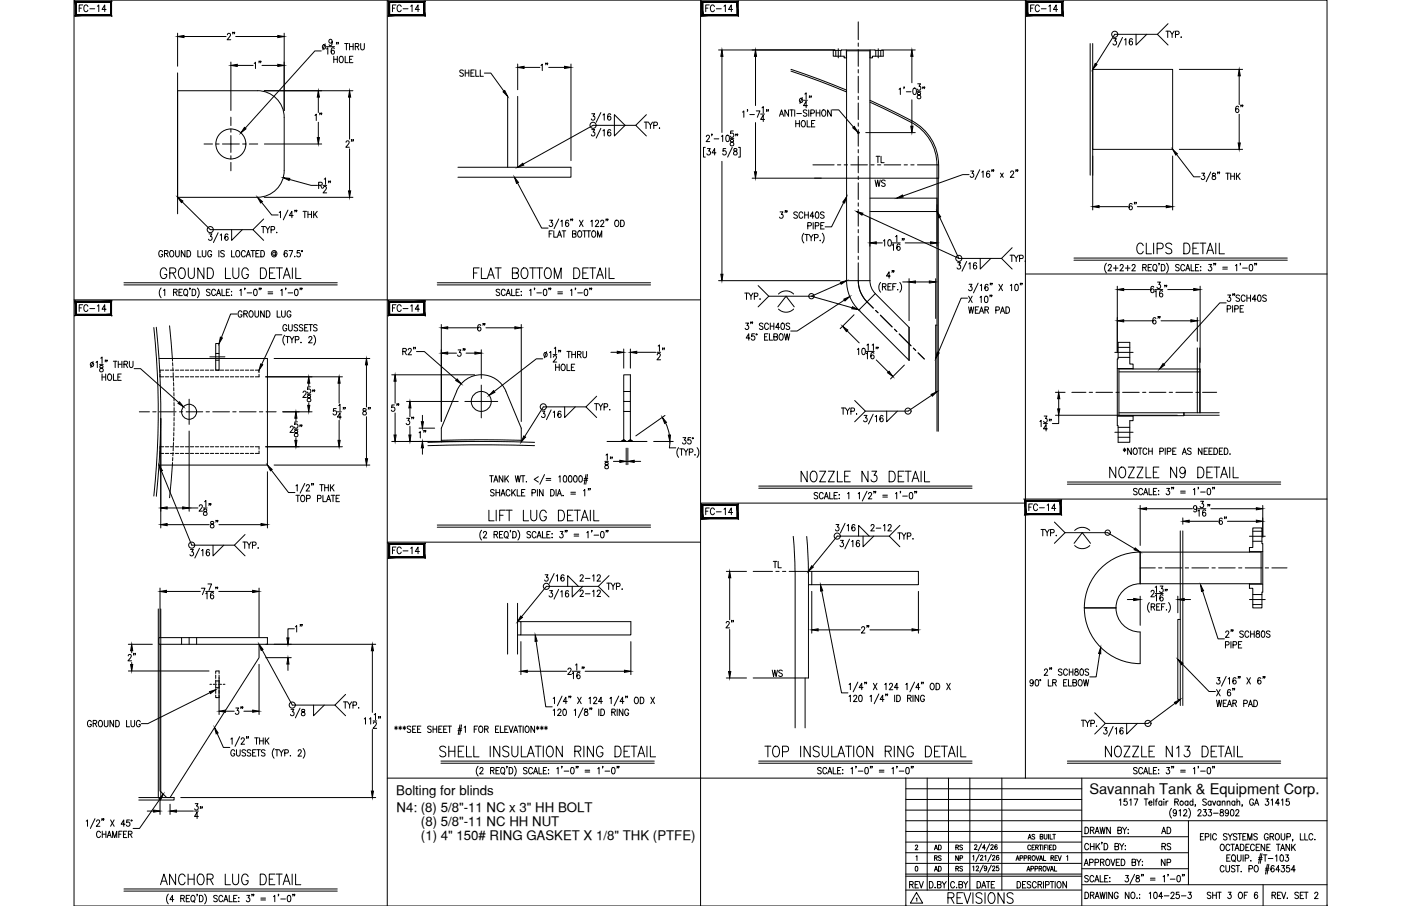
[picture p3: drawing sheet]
<svg xmlns="http://www.w3.org/2000/svg" width="432mm" height="279mm" viewBox="0 0 432 279" stroke-linecap="round" stroke-linejoin="round" font-family="sans-serif">
<defs><g id="words">
<text font-size="7.1" x="245.9" y="149.9">NOZZLE N3 DETAIL</text>
<g font-size="6.6">
<text x="349.6" y="79.4">CLIPS DETAIL</text>
<text x="48.7" y="87.1">GROUND LUG DETAIL</text>
<text x="145" y="87.1">FLAT BOTTOM DETAIL</text>
<text x="341.1" y="148.5">NOZZLE N9 DETAIL</text>
<text x="134.8" y="234.6">SHELL INSULATION RING DETAIL</text>
<text x="234.9" y="234.6">TOP INSULATION RING DETAIL</text>
<text x="339.7" y="234.6">NOZZLE N13 DETAIL</text>
<text x="48.7" y="274.1">ANCHOR LUG DETAIL</text>
<text x="291.4" y="279.8">REVISIONS</text>
</g>
<text font-size="6.2" x="88.5" y="222.6">3/8</text>
<g font-size="5.7">
<text x="140.1" y="111.1">3&quot;</text>
<text x="206" y="112.2" transform="rotate(-90 206 112.2)">12&quot;</text>
<text x="124.2" y="128.1" transform="rotate(-90 124.2 128.1)">5&quot;</text>
<text x="124.2" y="132.3">3&quot;</text>
<text x="63.9" y="164">8&quot;</text>
<text x="264.6" y="196.5">2&quot;</text>
<text x="71.6" y="221.5">3&quot;</text>
<text x="63.5" y="253.6" transform="rotate(-90 63.5 253.6)">34&quot;</text>
</g>
<g font-size="5.3">
<text x="23.6" y="4.9">FC-14</text>
<text x="119.9" y="4.9">FC-14</text>
<text x="216.6" y="4.9">FC-14</text>
<text x="316.8" y="4.9">FC-14</text>
<text x="69.1" y="13.4">2&quot;</text>
<text x="165.8" y="22.9">1&quot;</text>
<text x="384.2" y="36" transform="rotate(-90 384.2 36)">6&quot;</text>
<text x="100.5" y="38.5" transform="rotate(-90 100.5 38.5)">1&quot;</text>
<text x="105.8" y="46.6">2&quot;</text>
<text x="269.2" y="51.5">TL</text>
<text x="351.4" y="66" transform="rotate(-90 351.4 66)">6&quot;</text>
<text x="23.6" y="97.4">FC-14</text>
<text x="119.9" y="97.4">FC-14</text>
<text x="358.8" y="101.2" transform="rotate(-90 358.8 101.2)">6&quot;</text>
<text x="150.6" y="103.4" transform="rotate(-90 150.6 103.4)">6&quot;</text>
<text x="110.8" y="129.1">8&quot;</text>
<text x="189.8" y="145.7" transform="rotate(-90 189.8 145.7)">18&quot;</text>
<text x="316.1" y="158.8">FC-14</text>
<text x="267.4" y="165.1">2-12</text>
<text x="379.2" y="163" transform="rotate(-90 379.2 163)">6&quot;</text>
<text x="119.9" y="172.2">FC-14</text>
<text x="237.4" y="176.4">TL</text>
<text x="177.8" y="180.6">2-12</text>
<text x="177.8" y="185.2">2-12</text>
<text x="223" y="194.7">2&quot;</text>
<text x="38.5" y="205">2&quot;</text>
<text x="237.1" y="209.9">WS</text>
<text x="279.4" y="275.2">REV</text>
</g>
<g font-size="4.9">
<text x="358.4" y="12.7">TYP.</text>
<text x="81.5" y="22.2" transform="rotate(-90 81.5 22.2)">1&quot;</text>
<text x="140.8" y="24.7">SHELL</text>
<text x="268.8" y="58.6">WS</text>
<text x="228.6" y="93.5">TYP.</text>
<text x="132.3" y="136.2" transform="rotate(-90 132.3 136.2)">1&quot;</text>
<text x="216.6" y="159.8">FC-14</text>
<text x="94.2" y="196.1" transform="rotate(-90 94.2 196.1)">1&quot;</text>
<text x="357" y="258.2">AD</text>
<text x="357.4" y="263.2">RS</text>
<text x="357" y="268.1">NP</text>
</g>
<text font-size="4.5" x="335.7" y="244.9">Savannah Tank &amp; Equipment Corp.</text>
<g font-size="4.4">
<text x="287.2" y="263.2">AD</text>
<text x="293.9" y="263.2">RS</text>
<text x="287.2" y="269.9">AD</text>
<text x="287.2" y="266.7">RS</text>
<text x="293.5" y="266.7">NP</text>
<text x="293.9" y="269.9">RS</text>
</g>
<g font-size="4.1">
<text x="122.1" y="245.1">Bolting for blinds</text>
<text x="122.2" y="250.4">N4: (8) 5/8&quot;-11 NC x 3&quot; HH BOLT</text>
<text x="129.8" y="254.7">(8) 5/8&quot;-11 NC HH NUT</text>
<text x="129.8" y="259">(1) 4&quot; 150# RING GASKET X 1/8&quot; THK (PTFE)</text>
</g>
</g></defs>
<!-- layer: 0 -->
<g fill="none" stroke="#000" stroke-width=".31">
<path d="M22.8 0h386.2v279.4h-386.2zM119.4 0v279.4M215.9 0v279.4M316 0v240M22.8 92.5h193.1M316 84.5h93M215.9 155.2h100.1M315.5 153.9h93.5M119.4 167.2h96.5M119.4 240h289.6M279.2 240v39.4M285.8 240v34.5"/>
<path d="M292.3 240v34.5M298.9 240v34.5M308.8 240v34.5M333.4 240v39.4M279.2 243.2h54.2M279.2 246.5h54.2M279.2 249.8h54.2M279.2 256.4h54.2M279.2 259.7h54.2M279.2 253.1h129.8M333.4 258h32.9M366.3 253.1v19.7"/>
<path d="M279.2 266.3h54.2M279.2 263h87.1M279.2 270.2h54.2M279.2 269.6h54.2M279.2 274.5h54.2M333.4 272.8h75.6M333.4 267.9h32.9M389.3 272.8v6.6"/>
</g>
<!-- layer: DIM -->
<g fill="none" stroke="#000" stroke-width=".31">
<path d="M54.7 10.2v10.2M56.7 11.3h13M71.2 19.1v15M72.6 11.3h13M87.6 10.2v23.9M99 15.7h-2l-21.4 23.8M100.2 13.5l-.7 1.9M100.6 15.1l.4-.4v2M100.6 14.4h2.5M102.4 12.8a.53 .53 0 0 1-.8 .4 .53 .53 0 0 1-.1-.9 .53 .53 0 0 1 .8 .1l.1 .4a.95 .95 0 0 1-.7 1.3l-.3-.3M102.9 17.4v1.9M102.9 18.3h1.1"/>
<path d="M103 15l-.4-.3a1.13 1.13 0 0 0 0 2 .59 .59 0 0 0 .5-.7 .59 .59 0 0 0-.8-.4l-.2 .4M103.8 13.1h-.1h.1l-.1 .5M104 17.4v1.9M104.3 13.1l-.2 .5M104.7 17.6l.3-.2a1 1 0 0 1 .8 .9 1 1 0 0 1-.8 1l-.5-.7zM106.2 13.4h1.1M106.4 17.4v1.9h.9M106.8 13.4v2M107.7 13.4v2M107.7 14.4h1.1M107.7 18.3h.7M108.8 17.4h-1.1v1.9h1.1"/>
<path d="M108.8 13.4v2M109.5 14.4l.9-.1 .1-.7-1-.2v2M110 14.4l.6 1M111.2 13.4v1.4l.4 .6 .6-.3 .1-1.7M159.6 19.7v8M176 19.7v29.8M221.5 15.4h35.8M222.5 17.4v23.5M232.9 17.4v15.2M271.7 15.4h10.4M281.1 17.4v8.1M343.2 11.9h.9l-.5 .8a.6 .6 0 0 1 .5 .9 .6 .6 0 0 1-1.1-.1"/>
<path d="M346 11.5l-1.5 3M346.6 12.3l.4-.4v2M349 12.2l-.3-.3a1.09 1.09 0 0 0-.7 1 1.09 1.09 0 0 0 .6 1 .57 .57 0 0 0 .6-.6 .57 .57 0 0 0-.5-.5 .57 .57 0 0 0-.7 .4M350.1 10.6v3.3l3.3-3.3M356.7 10.6h-13.1l-5.8 9.1M360 7.3l-3.3 3.3 3.3 3.3M73.1 20.2h4.9M80.8 20.2h4.8M81.4 28h27.4M98.1 30v4.7M98.1 37.7v4.7M107.7 30v12.9"/>
<path d="M149.3 22.5h2l4 5.6M161.5 20.8h4.9M169.1 20.8h4.9M182.4 40h.9l-.5 .7a.59 .59 0 0 1 .5 .9 .59 .59 0 0 1-1.1 0M182.4 35.1h.9l-.5 .7a.6 .6 0 0 1 .5 1 .6 .6 0 0 1-1.1-.1M185.2 39.6l-1.5 3M185.2 34.7l-1.5 3M185.8 35.5l.4-.4v2M188.2 35.4l-.3-.3a1.11 1.11 0 0 0-.7 .9 1.11 1.11 0 0 0 .6 1.1 .57 .57 0 0 0 .6-.6 .57 .57 0 0 0-.5-.6 .57 .57 0 0 0-.6 .5M189.4 35.4l3.3 3.3-3.3 3.2zM195.9 38.7h-13.1l-21.5 11.9M198.6 37.7h1.1"/>
<path d="M199.1 37.7v1.9M199.2 35.4l-3.3 3.3 3.3 3.2M199.8 37.7l.7 .9v1M201.1 37.7l-.6 .9M201.5 38.7l1-.1v-.8l-1-.1v1.9M203.2 39.5h.1zM228.9 34.6l.4-.4v2M230.4 33.9l-.1 .5M231.1 35.3h1.4M232.9 37.8v15.2M233.1 34.2h1.1l-.8 2M234.4 35.2h1.2"/>
<path d="M234.8 33.3l.4-.4v2M235.6 36.8h-1.2l.8-1.3v2M236.4 33.9h-.2h.2l-.2 .5M236.8 33.9l-.1 .5M240.2 35.9l.7-2 .6 2M240.5 35.2h.8M243 33.9v2l-1.1-2v2M243.4 33.9h1.1M244 33.9v2M244.9 33.9v2M245.3 37.2v1.9M245.3 38.1h1.1"/>
<path d="M245.6 35h1.4M246.4 37.2v1.9M247.3 37.3l.1-.1a1 1 0 0 1 .8 1 1 1 0 0 1-.8 .9 1.22 1.22 0 0 1-.1-1.8zM247.3 30l-.8 1.9M247.7 30.9h1.2M248.1 29l.4-.4v2M248.7 34.2l-.4-.3-.7 .3 .1 .4 .9 .5 .1 .5-.4 .3-.7-.3M248.8 37.2v1.9h.9M248.9 32.6h-1.2l.8-1.3v1.9M249.3 33.9v2M249.6 29.7h-.2h.2l-.2 .4M249.9 34.9l.9-.1 .2-.3-.2-.5-.9-.1v2"/>
<path d="M250.1 29.7h-.2h.2l-.2 .4M250.1 38.1h.7M251.2 37.2h-1.1v1.9h1.1M251.6 33.9v2M251.6 34.8h1.1M252.7 33.9v2M253.6 34l.1-.1a1 1 0 0 1 .9 1 1 1 0 0 1-.9 1 1.26 1.26 0 0 1-.1-1.9zM256.2 33.9v2l-1.1-2v2M256.5 33.9h2l4.6 5.3M277.1 27.5l.4-.3v1.9M278.7 26.9h-.2h.2l-.2 .4M279.3 28.3h1.5"/>
<path d="M281.1 30.8v8.1M281.6 27.3l.2-.1a1.09 1.09 0 0 1 .7 1 1.09 1.09 0 0 1-.7 .9l-.2-.1-.3-.7zM282.7 28.2h1.1M282.9 25.8h.8l-.4 .8a.6 .6 0 0 1 .4 .9 .6 .6 0 0 1-1 0M282.9 28.6v.5a.72 .72 0 0 1 .8 .5 .72 .72 0 0 1-.3 .9 .64 .64 0 0 1-.8-.7 .64 .64 0 0 1 .9-.6l.2-.2v-.4zM284.5 26.9h-.1h.1l-.1 .4M285 26.9h-.2h.2l-.2 .4M363.5 21.4h19.5M381.9 23.4v8.8M381.9 35.2v8.9M81.5 44.4h17.6M89.2 55.3l6.7 1.9h2"/>
<path d="M98.2 57.1l1-.1 .1-.6-1.1-.2v2M98.8 57.1l.5 1.1M99.6 57.2h1.1M99.7 58l.3-.5 .5 .1 .1 .3-.2 .6-.8 1h1.1M99.9 55.2l.4-.3v2M101.4 55.9h-.2h.2l-.2 .5M101.9 55.9l-.2 .5M107.7 45.9v13M159.5 56.4l7.4 13.9h2M185.8 40.3l.4-.3v1.9M188.2 40.2l-.3-.2a1.1 1.1 0 0 0-.6 .9 1.1 1.1 0 0 0 .5 1 .56 .56 0 0 0 .6-.5 .56 .56 0 0 0-.5-.6 .56 .56 0 0 0-.6 .5M217.4 45.4h-.6v3.1h.6"/>
<path d="M217.7 42.2l.3-.5 .5 .1 .2 .3-1.1 1.6h1.1M218 45.8h.9l-.5 .8a.6 .6 0 0 1 .5 .9 .6 .6 0 0 1-1-.1M219.5 41.4l-.2 .5M220.1 42.8h1.4M220.7 47.1h-1.2l.8-1.3v2M222.3 42.1l.4-.4v2M222.5 49.8v34.8M223.7 45.8h-.8l-.1 .9a.61 .61 0 0 1 .9 0 .61 .61 0 0 1-.1 .9 .61 .61 0 0 1-.9-.2M223.9 41.8l.4-.1a1.14 1.14 0 0 1-.1 2l-.3-.1-.2-.8zM225 42.7h1.2M225.2 43.1v.6a.72 .72 0 0 1 .9 .4 .72 .72 0 0 1-.3 .9 .64 .64 0 0 1-.8-.7 .64 .64 0 0 1 .8-.5l.3-.3-.1-.4zM225.7 45.4l-1.4 3.1"/>
<path d="M226 40.4h-.8l-.1 .8a.61 .61 0 0 1 .9 .1 .61 .61 0 0 1-.1 .9 .61 .61 0 0 1-.9-.2M226.3 45.9v.6a.72 .72 0 0 1 .8 .4 .72 .72 0 0 1-.3 .9 .64 .64 0 0 1-.8-.7 .64 .64 0 0 1 .9-.5l.2-.3v-.4zM226.9 41.4h-.2h.2l-.2 .5M227.4 41.4h-.2h.2l-.2 .5M227.6 45.4h.6v3.1h-.6M231.8 54.9h21.3M266.8 40.9h15.3M298.7 53.8h-2l-18.4 6.7M299.2 52.7h.9l-.5 .8a.6 .6 0 0 1 .5 .9 .6 .6 0 0 1-1.1-.1M302 52.3l-1.5 3.1M302.6 53.1l.4-.4v2M305 53l-.3-.3a1.1 1.1 0 0 0-.7 1 1.1 1.1 0 0 0 .6 1 .56 .56 0 0 0 .6-.5 .56 .56 0 0 0-.6-.6 .56 .56 0 0 0-.6 .4"/>
<path d="M305.8 52.5l-.2 .4M306.3 52.5h-.2h.2l-.2 .4M308.4 53.4l.8 1.3M309.2 53.4l-.8 1.3M311.5 53.2l.1-.4 .5-.1 .3 .6-1 1.4h1.1M313.2 52.5h-.1h.1l-.1 .4M313.7 52.5h-.2h.2l-.2 .4M336.8 48.1v16.6M361.4 48.1v16.6M362.6 47.6l5.3 6.9h2M363.5 46.1h19.5M370.4 53.4h.9l-.5 .7a.6 .6 0 0 1 .5 1 .6 .6 0 0 1-1.1-.1"/>
<path d="M373.2 53l-1.4 3M373.7 53.5v.6a.72 .72 0 0 1 .9 .4 .72 .72 0 0 1-.3 .9 .64 .64 0 0 1-.8-.7 .64 .64 0 0 1 .9-.6l.2-.2-.1-.4zM375.4 53.1h-.2h.2l-.2 .5M375.9 53.1h-.2h.2l-.2 .5M377.8 53.4h1.1M378.4 53.4v2M379.3 53.4v2M379.3 54.3h1.1M380.4 53.4v2M381.1 53.4v2M381.5 54.3l.7 1.1M382.2 53.4l-1.1 1.3"/>
<path d="M50.1 77.7a.61 .61 0 0 0-.7-.4 .61 .61 0 0 0-.5 .7v.5a.61 .61 0 0 0 .6 .7 .61 .61 0 0 0 .6-.7h-.4M50.7 78.2l.9-.1 .1-.7-1-.1v1.9M51.2 78.2l.6 1M52.6 77.3h.2a1 1 0 0 1 .8 .9 1 1 0 0 1-.8 1 1.27 1.27 0 0 1-.2-1.9zM54.1 77.3v1.4l.5 .5 .6-.2v-1.7M56.1 62.2l8.7 8.6h13.2M57 77.3v1.9l-1.1-1.9v1.9M57.6 77.3a1 1 0 0 1 1.2 .9 1 1 0 0 1-1.2 1zM61 77.3v1.9h1M62.3 77.3v1.4l.5 .5 .6-.2 .1-1.7M64.4 72.1h.9l-.5 .8a.6 .6 0 0 1 .5 .9 .6 .6 0 0 1-1-.1M65.2 77.7a.61 .61 0 0 0-.7-.4 .61 .61 0 0 0-.5 .7v.5a.61 .61 0 0 0 .6 .7 .61 .61 0 0 0 .6-.7h-.4"/>
<path d="M67.2 71.8l-1.4 3M67.5 77.3v1.9M67.9 72.5l.4-.4v2M69.1 77.5l-.4-.2-.7 .2 .2 .5 .8 .5 .1 .5-.4 .2-.7-.2M70.3 72.4l-.4-.3a1.12 1.12 0 0 0 0 2 .58 .58 0 0 0 .4-.8 .58 .58 0 0 0-.9-.1l-.1 .3M71.4 77.3v1.9h.9M71.4 70.8v3.3l3.3-3.3M73 77.3h.1a1 1 0 0 1 .8 .9 1 1 0 0 1-.8 1 1.29 1.29 0 0 1-.1-1.9zM75.6 77.7a.61 .61 0 0 0-.7-.4 .61 .61 0 0 0-.5 .7v.5a.61 .61 0 0 0 .4 .7 .61 .61 0 0 0 .8-.4M75.9 79.2l.7-1.9 .6 1.9M76.2 78.6h.8M77.3 77.3h1.2"/>
<path d="M77.9 77.3v1.9M78.9 78.2h.6M79.9 77.3h-1v1.9h1M80.4 77.3a.99 .99 0 0 1 1.1 .9 .99 .99 0 0 1-1.1 1zM80.6 69.9h1.1M80.6 62.4l3.1 3.9h2M81.1 69.9v1.9M81.3 67.5l-3.3 3.3 3.3 3.3M81.4 60.9h27.4M81.9 69.9l.6 .9v1M83.1 69.9l-.6 .9M83.5 70.9l1.1-.2-.1-.8h-1v1.9"/>
<path d="M84.9 78l-.1-.2a.49 .49 0 0 0-.8 .4 .49 .49 0 0 0 .8 .5l.1-.2M84.9 77.7v1.1a.85 .85 0 0 0 .3-1.2 .85 .85 0 0 0-1.1-.3 .85 .85 0 0 0-.4 1.1 .83 .83 0 0 0 .5 .8 .83 .83 0 0 0 .9-.2M85.3 71.6h.1M86 65.5l.4-.3v1.9M88.5 77.5l-.4-.2a1.13 1.13 0 0 0 0 1.9 .59 .59 0 0 0 .5-.7 .59 .59 0 0 0-.8-.4l-.2 .5M88.8 64.8l-1.5 3M89.1 77.3h1.1l-.8 1.9M90.4 66.5h-1.2l.8-1.3v1.9M90.8 79v.2zM91 64.9h-.2h.2l-.2 .4M91.5 64.9h-.2h.2l-.2 .4M92.4 77.3h-.8v.8a.61 .61 0 0 1 .9 0 .61 .61 0 0 1-.1 .9 .61 .61 0 0 1-.9-.2"/>
<path d="M93.4 65.2h1.1M93.9 65.2v1.9M94.9 65.2v1.9M94.9 66.1h1.1M96 65.2v1.9M96.7 65.2v1.9M97.1 66l.7 1.1M97.8 65.2l-1.1 1.3M169.2 72.1h.7M169.4 67.9h.9l-.5 .7a.6 .6 0 0 1 .5 1 .6 .6 0 0 1-1.1-.1M170.3 71.2h-1.1v2M170.7 71.2v2h.9"/>
<path d="M171.8 73.2l.6-2 .7 2M172 72.5h.8M172.2 67.5l-1.4 3M172.8 68.3l.4-.4v2M173.2 71.2h1.2M173.8 71.2v2M175.2 68.2l-.4-.3a1.14 1.14 0 0 0 0 2 .58 .58 0 0 0 .5-.9 .58 .58 0 0 0-.9-.1l-.1 .3M176 67.6h-.1h.1l-.1 .5M176.4 72.1l1-.1 .1-.6-1.1-.2v2l1.1-.2v-.7l-.3-.2M176.5 67.6l-.1 .5M178.4 71.3l.1-.1a1 1 0 0 1 .8 1 1 1 0 0 1-.8 1 1.26 1.26 0 0 1-.1-1.9zM178.6 67.9l1.1 2"/>
<path d="M179.6 71.2h1.1M179.7 67.9l-1.1 2M180.2 71.2v2M180.9 71.2h1.1M181.5 71.2v2M182.1 68.3l.4-.4v2M182.7 71.3l.1-.1a1 1 0 0 1 .9 1 1 1 0 0 1-.9 1 1.28 1.28 0 0 1-.1-1.9zM183.5 68.4l.4-.5 .4 .1 .2 .3-.2 .6-.8 1h1.1M184.2 73.2v-2l.6 2 .7-2v2M185.1 68.4l.4-.5h.3l.3 .4-.2 .6-.8 1h1.1M186.9 67.6h-.2h.2l-.2 .5M187.4 67.6l-.2 .5"/>
<path d="M189.8 68l.1-.1a1 1 0 0 1 .9 1 1 1 0 0 1-.9 1 1.27 1.27 0 0 1-.1-1.9zM191.3 67.9a1 1 0 0 1 1.1 1 1 1 0 0 1-1.1 1zM240.4 65.3h.9l-.5 .8a.6 .6 0 0 1 .5 .9 .6 .6 0 0 1-1 0M242.1 65.1h-.2h.2l-.2 .4M242.6 65.1l-.2 .4M245.8 65.6l-.4-.3-.8 .3 .2 .5 .8 .4v.7l-.6 .1-.4-.3M247.4 65.8a.61 .61 0 0 0-.7-.5 .61 .61 0 0 0-.4 .8v.5a.61 .61 0 0 0 .4 .7 .61 .61 0 0 0 .7-.5M247.8 71.9a2.3 2.3 0 0 0 0 3M248 65.3v2M248 66.3h1.1M248.1 72.3h1.1M248.6 72.3v2"/>
<path d="M249 69.7l.9-.1 .1-.8-1-.2v2M249.1 65.3v2M249.4 72.3l.6 .9v1.1M250.6 68.6v2M250.6 72.3l-.6 .9M250.9 66.7h-1.2l.8-1.4v2M251 73.3l1-.1 .1-.7-1.1-.2v2M251.3 69.7l.9-.1v-.9l-.9-.1v2M251.5 65.4l.3-.1a1.07 1.07 0 0 1 .6 1 1.07 1.07 0 0 1-.6 1 1.35 1.35 0 0 1-.3-1.9zM252.7 74.2h.2zM253 69.6h.6M253.4 71.9a2.24 2.24 0 0 1 0 3"/>
<path d="M254 65.6l-.4-.3-.6 .1v.7l.8 .4 .2 .5-.4 .3-.7-.3M254 68.6h-1v2h1M260 62.5l-3.7 7.5h-2M265.8 66l29.7 13.7M268.1 67.3v8.6M270.1 74.9h1.8M272.3 74.3l.4-.4v2M273.9 74l.2-.1a1.07 1.07 0 0 1 .7 1 1.07 1.07 0 0 1-.7 1 1.34 1.34 0 0 1-.2-1.9zM275 75.6l.4-.4v2M275 74.9h2.5M276 73l.4-.4v2M277.4 75.5l-.3-.3a1.11 1.11 0 0 0-.7 1 1.11 1.11 0 0 0 .6 1 .57 .57 0 0 0 .5-.5 .57 .57 0 0 0-.5-.6 .57 .57 0 0 0-.6 .5"/>
<path d="M278.2 73.6l-.2 .5M278.7 73.6h-.2h.2l-.2 .5M279 74.9h7.8M288.8 61.1v14.8M289.6 67l5.9 12.7M295.5 79.7h13.2M302.1 79.7v3.3l3.3-3.3M311.3 78.7h1.1M311.8 78.7v2M312 76.4l-3.3 3.3 3.3 3.3M312.6 78.7l.6 1v1M313.9 78.7l-.7 1"/>
<path d="M314.2 79.7h1v-.9l-1-.1v2M331 79.6h65.7M338.8 63.7h8.9M350.5 63.7h9M38.2 87.2h65.7M38.2 87.9h65.7M49.7 88.8a2.24 2.24 0 0 0 0 3M50.4 89.6l.4-.4v2M53.5 90.1l.9-.1 .1-.6-1-.2v2M54 90.1l.6 1.1M55.2 90.1h.6M56.2 89.2h-1v2h1"/>
<path d="M56.9 89.3l.2-.1a1 1 0 0 1 .8 1 1 1 0 0 1-.8 1 1.29 1.29 0 0 1-.2-1.9zM57.3 90.8l.5 .6M59.2 89.2a1 1 0 0 1 1.2 1 1 1 0 0 1-1.2 1zM60.8 88.8a2.3 2.3 0 0 1 0 3M64.7 89.5l-.4-.3-.5 .1-.1 .6 .9 .4 .1 .6-.4 .3-.7-.3M66.4 89.7a.62 .62 0 0 0-.7-.5 .62 .62 0 0 0-.5 .7v.5a.62 .62 0 0 0 .5 .8 .62 .62 0 0 0 .7-.5M66.7 91.2l.7-2 .6 2M67 90.5h.8M68.4 89.2v2h1M69.8 90.1h.6M70.8 89.2h-1v2h1M71.4 89.9v.1z"/>
<path d="M71.4 91v.2zM73 96.8h-1.9l-2.9 7.3M73.9 89.6l.4-.4v2M74.6 96.3a.61 .61 0 0 0-.8-.5 .61 .61 0 0 0-.4 .8v.5a.61 .61 0 0 0 .6 .7 .61 .61 0 0 0 .6-.7h-.4M75.1 96.8l1-.1 .1-.7-1.1-.2v2M75.7 96.8l.6 1M76.2 90.3h1.4M77 95.9l.2-.1a1 1 0 0 1 .8 1 1 1 0 0 1-.8 1 1.24 1.24 0 0 1-.2-1.9zM78.4 89.3l.4-.1a1.14 1.14 0 0 1-.2 2l-.2-.1-.3-.8zM78.6 95.8v1.5l.5 .5 .5-.3 .1-1.7M81.4 95.8v2l-1.1-2v2M82.1 95.8a1 1 0 0 1 1.1 1 1 1 0 0 1-1.1 1z"/>
<path d="M82.6 90h1.5M82.6 90.6h1.5M85.4 95.8v2h1M86.5 89.6l.4-.4v2M86.8 95.8v1.5l.5 .5 .5-.3 .1-1.7M88.8 90.3h1.4M89.7 96.3a.61 .61 0 0 0-.8-.5 .61 .61 0 0 0-.4 .8v.5a.61 .61 0 0 0 .6 .7 .61 .61 0 0 0 .6-.7h-.4M91 89.3l.2-.1a1.07 1.07 0 0 1 .7 1 1.07 1.07 0 0 1-.7 1l-.2-.1-.2-.8zM134.8 87.2h65.7M134.8 87.9h65.7M154 89.5l-.4-.3-.7 .3 .2 .4 .8 .5 .1 .5-.4 .3-.7-.3M155.7 89.7a.61 .61 0 0 0-.7-.5 .61 .61 0 0 0-.5 .7v.5a.61 .61 0 0 0 .5 .8 .61 .61 0 0 0 .7-.5"/>
<path d="M156 91.2l.7-2 .6 2M156.3 90.5h.8M157.7 89.2v2h1M159.1 90.1h.6M160.1 89.2h-1v2h1M160.7 89.9v.1zM160.7 91v.2zM163.2 89.6l.4-.4v2M165.4 90.3h1.5M167.7 89.3l.4-.1a1.15 1.15 0 0 1-.2 2 1.43 1.43 0 0 1-.2-1.9zM171.9 90h1.5M171.9 90.6h1.5"/>
<path d="M175.8 89.6l.4-.4v2M178.1 90.3h1.4M180.3 89.3l.4-.1a1.15 1.15 0 0 1-.2 2l-.4-.4-.1-.5zM221.5 86.6h37.4M229.8 99.6h.9l-.5 .8a.6 .6 0 0 1 .5 .9 .6 .6 0 0 1-1-.1M231.5 99.4h-.2h.2l-.2 .4M232 99.4l-.2 .4M235.2 99.9l-.4-.3-.8 .3 .2 .5 .9 .5-.1 .6-.6 .1-.4-.3M236.9 91.4h13.2M237.4 99.6v2M238.5 99.6v2M239.7 94.6l2.6-3.2 2.5 3.2"/>
<path d="M239.9 95.3a3.3 3.3 0 0 0 4.7 0M239.9 90.7a3.3 3.3 0 0 1 4.7 0M240.9 99.7l.3-.1a1.09 1.09 0 0 1 .6 1 1.09 1.09 0 0 1-.6 1l-.5-.4v-.4zM243.4 99.9l-.4-.3-.6 .1-.1 .6 .9 .5 .2 .5-.4 .3-.7-.3M250.1 91.4l12.5 3.5M259.1 87.4l-9 4M260.2 92.5l-14.5 9.6h-2M263.2 97.1l-4.2 4.2M271.4 87.1a2.3 2.3 0 0 0 0 3M272 88.4l.9-.1v-.7l-.9-.1v2M272.5 88.4l.6 1.1M273.7 88.4h.6"/>
<path d="M274.4 85.1h-1.2l.8-1.3v2M274.7 87.5h-1v2h1M275.1 83.5h-.2h.2l-.2 .5M275.2 88.4h.6M275.5 83.5l-.1 .5M276.2 87.5h-1v2M276.6 89.3h.2zM277.3 87.1a2.3 2.3 0 0 1 0 3M278.2 87h2M280.2 85.9v13M282.2 87h4.2M288.4 85.9v12.3"/>
<path d="M295.1 81h.9l-.5 .7a.6 .6 0 0 1 .5 1 .6 .6 0 0 1-1-.1M297.9 80.6l-1.4 3M298.2 91.9h-2l-7 16.8M298.5 94.6l.4 2 .4-2 .4 2 .4-2M298.5 91.3l1.1 2M298.6 81.4l.4-.4v2M298.7 87.7h.9l-.5 .7a.6 .6 0 0 1 .5 1 .6 .6 0 0 1-1.1-.1M299.6 91.3l-1.1 2M300.6 95.6h.6M301 81.3l-.5-.3a1.14 1.14 0 0 0 .1 2 .57 .57 0 0 0 .4-.9 .57 .57 0 0 0-.9-.1l-.1 .3M301.5 87.3l-1.5 3M301.6 94.6h-1v2h1"/>
<path d="M301.9 96.6l.6-2 .6 2M302 91.7l.4-.4v2M302.1 88.1l.4-.4v1.9M302.1 95.9h.8M303.6 95.6l.9-.1 .1-.7-1-.2v2M303.6 91.4l.3-.1a1.07 1.07 0 0 1 .6 1 1.07 1.07 0 0 1-.6 1 1.4 1.4 0 0 1-.3-1.9zM304.1 95.6l.6 1M304.5 88l-.3-.3a1.1 1.1 0 0 0-.7 .9 1.1 1.1 0 0 0 .6 1 .55 .55 0 0 0 .6-.5 .55 .55 0 0 0-.5-.6 .55 .55 0 0 0-.6 .5M305.2 91.1l-.1 .4M305.3 87.4l-.1 .5M305.7 91.1h-.2h.2l-.2 .4M305.8 87.4h-.2h.2l-.2 .5"/>
<path d="M306.9 95.7l1-.1 .1-.8-1.1-.2v2M307.9 87.7l1.1 1.9M308.3 96.6l.7-2 .6 2M308.6 95.9h.8M309 87.7l-1.1 1.9M310 94.6a.99 .99 0 0 1 1.2 1 .99 .99 0 0 1-1.2 1zM311.4 88.1l.4-.4v1.9M313 87.8l.2-.1a1.07 1.07 0 0 1 .7 1 1.07 1.07 0 0 1-.7 .9 1.37 1.37 0 0 1-.2-1.8zM314.6 87.4h-.2h.2l-.2 .5M315 87.4l-.1 .5M316 80.5v.2zM331 80.2h65.7"/>
<path d="M341 81.2a2.24 2.24 0 0 0 0 3M341.6 82l.1-.4h.5l.3 .5-1 1.4h1.1M343.2 82.7h1.4M343.9 81.8v1.7M344.4 88.3v20.4M345.2 82l.2-.4h.5l.3 .5-1 1.4h1.1M346.3 89.3h8M346.3 98.9h8.6M346.8 82.7h1.5M347.6 81.8v1.7M348.9 82l.2-.4h.4l.4 .5-1.1 1.4h1.1M352.2 82.5l.9-.1 .1-.7-1-.1v1.9"/>
<path d="M352.7 82.5l.6 1M353.9 82.5h.6M354.9 81.6h-1v1.9h1M355.6 88.6l-.5-.3a1.13 1.13 0 0 0 .1 2 .55 .55 0 0 0 .5-.5 .55 .55 0 0 0-.4-.6 .55 .55 0 0 0-.7 .4M355.6 81.6h.2a1 1 0 0 1 .8 .9 1 1 0 0 1-.8 1 1.28 1.28 0 0 1-.2-1.9zM355.9 90l.4-.4v2M355.9 89.3h2.5M356 83.1l.5 .6M356.8 87h.8l-.4 .7a.6 .6 0 0 1 .4 1 .6 .6 0 0 1-1-.1M357.3 81.3l-.2 .4M357.8 98.9h9.2M357.9 81.6a1 1 0 0 1 1.2 .9 1 1 0 0 1-1.2 1z"/>
<path d="M358.3 89.9l-.3-.3a1.1 1.1 0 0 0-.7 1 1.1 1.1 0 0 0 .6 1 .56 .56 0 0 0 .6-.6 .56 .56 0 0 0-.5-.5 .56 .56 0 0 0-.6 .4M359.1 88l-.1 .5M359.5 81.2a2.3 2.3 0 0 1 0 3M359.6 88h-.2h.2l-.2 .5M359.9 89.3h8M363.4 81.8l-.3-.2-.8 .2 .1 .4 1 .8v.2l-.3 .3-.8-.3M365.1 82a.62 .62 0 0 0-.7-.4 .62 .62 0 0 0-.5 .7v.5a.62 .62 0 0 0 .5 .7 .62 .62 0 0 0 .7-.4M365.4 83.5l.7-1.9 .6 1.9M365.7 82.9h.8M367.1 81.6v1.9h1M368.5 82.5h.6M369 97.9v7.3"/>
<path d="M369.5 81.6h-1v1.9h1M369.9 88.3v23.4M370.1 82.2v.2zM370.1 83.3v.2zM372.5 81.6h.9l-.5 .7a.6 .6 0 0 1 .5 .9 .6 .6 0 0 1-1-.1M374.2 81.3h-.1h.1l-.1 .4M374.7 81.3l-.2 .4M376.9 82.4h1.4M376.9 83h1.4M377.9 93.4h-2l-17.2 19M378.2 95.3l1-.1 .1-.8-1.1-.1v1.9M378.4 91h.9l-.5 .7a.6 .6 0 0 1 .5 1 .6 .6 0 0 1-1.1-.1"/>
<path d="M379.9 94.3v1.9M380.1 90.7h-.2h.2l-.2 .5M380.6 90.7h-.2h.2l-.2 .5M380.6 95.3l.9-.1 .1-.8-1-.1v1.9M380.8 81.9l.4-.3v1.9M382.1 91.2l-.4-.2-.8 .2 .2 .5 .8 .4v.8h-.6l-.4-.2M382.2 95.2h.7M382.4 81.3l-.2 .4M383 82.7h1.4M383.3 94.3h-1.1v1.9h1.1M383.7 91.4a.61 .61 0 0 0-.7-.4 .61 .61 0 0 0-.5 .7v.5a.61 .61 0 0 0 .5 .7 .61 .61 0 0 0 .7-.4M384.3 91v1.9"/>
<path d="M384.3 91.9h1.1M385.2 81.6h.7l.1 .3v1.2l-.4 .4-.5-.4zM385.4 91v1.9M386.8 81.3l-.1 .4M387.2 92.3h-1.2l.8-1.3v1.9M387.3 81.3l-.1 .4M387.8 91.1l.2-.1a1.07 1.07 0 0 1 .7 1 1.07 1.07 0 0 1-.7 .9 1.35 1.35 0 0 1-.2-1.8zM390.3 91.2l-.4-.2-.7 .2 .1 .5 1 .7v.3l-.4 .2-.7-.2M28.7 111.5l-.7 1.9M29.6 111.8l.4-.4v2M30.7 112.4h1.1M30.9 112.8v.6a.72 .72 0 0 1 .8 .4 .72 .72 0 0 1-.3 .9 .63 .63 0 0 1-.7-.7 .63 .63 0 0 1 .8-.5l.3-.3-.1-.4z"/>
<path d="M31.1 110.4l.4-.3v2M31.5 115.3v2M31.5 116.3h1.1M32.5 111.1l-.1 .5M32.6 115.3v2M33 111.1h-.1h.1l-.1 .5M33.5 115.4l.1-.1a1 1 0 0 1 .8 1 1 1 0 0 1-.8 1 1.28 1.28 0 0 1-.1-1.9zM34.9 111.4h1.1M35 115.3v2h.9M35.5 111.4v2M36.3 116.3h.7M36.4 112.3h1.2"/>
<path d="M36.4 111.4v2M37.4 115.3h-1.1v2h1.1M37.6 111.4v2M38.2 112.3l1-.1v-.6l-1-.2v2M38.8 112.3l.5 1.1M39.9 111.4v1.4l.5 .6 .5-.3 .1-1.7M41.3 113.7h2l11.8 10.4M81.9 116.2h23.6M84.5 110.6h29.5M86.9 103.3h-2l-4.2 9.1M87.8 103.4a2.24 2.24 0 0 0 0 3M88.1 103.8h1.1"/>
<path d="M88.4 100.6a.62 .62 0 0 0-.8-.5 .62 .62 0 0 0-.4 .8v.4a.62 .62 0 0 0 .6 .8 .62 .62 0 0 0 .6-.8h-.4M88.6 103.8v1.9M88.9 100.1v1.4l.5 .6 .6-.3 .1-1.7M89.3 103.8l.7 .9v1M90.6 103.8l-.6 .9M91 104.8l1-.1v-.8l-1-.1v1.9M91.7 100.4l-.4-.3-.5 .1-.1 .6 .9 .4 .1 .6-.4 .3-.7-.3M92.8 105.6v.1zM93.3 100.4l-.4-.3-.7 .3 .2 .5 .9 .6v.3l-.4 .3-.7-.3M93.9 101h.6M94.9 100.1h-1v2h1M95.2 118.2v.8"/>
<path d="M95.2 104.2l.1-.3 .5-.1 .3 .5-1 1.4h1.1M95.2 100.1h1.1M95.7 119.3h-.9v.8a.61 .61 0 0 1 .9 .1 .61 .61 0 0 1-.1 .9 .61 .61 0 0 1-.9-.2M95.7 100.1v2M96.7 103.4a2.24 2.24 0 0 1 0 3M97.7 100.4l-.4-.3-.7 .3 .2 .5 .8 .4v.7l-.6 .1-.4-.3M104.5 118.2v6.2M112.9 112.5v13M120.7 115.6h25.6M121.8 117.6v6.8M124.1 108.4l1-.1 .1-.7-1.1-.2v2M124.7 108.4l.6 1"/>
<path d="M125.8 107.9l.3-.5 .5 .1 .2 .3-.3 .7-.8 .9h1.2M127.6 107.1l-.2 .5M128.1 107.1h-.2h.2l-.2 .5M128.4 108.4h2.4l9.9 8.7M136 100.1v29.9M138 101.1h8.9M138 108.9h2.7M148.3 107.9v8.8M149.8 101.1h8.9M160.7 100.1v29.9M167.3 110.7h-2l-13 10M168.5 108.5l-.7 1.8"/>
<path d="M169.4 108.7l.4-.3v1.9M170.5 109.3h1.1M170.6 110.2l.3-.5 .5 .1 .1 .3-.2 .6-.8 1h1.1M170.8 107.4l.4-.3v1.9M171.2 112.3v2M171.2 113.2h1.2M172.3 108.1l-.1 .5M172.4 112.3v2M172.8 108.1h-.2h.2l-.2 .5M173.2 112.4l.2-.1a1 1 0 0 1 .8 1 1 1 0 0 1-.8 1 1.26 1.26 0 0 1-.2-1.9zM174.7 108.4h1.1M174.8 112.3v2h.9"/>
<path d="M175.3 108.4v1.9M176.1 113.2h.6M176.2 109.3h1.2M176.2 108.4v1.9M177.1 112.3h-1v2h1M177.4 108.4v1.9M178 109.3l.9-.1 .1-.6-1-.2v1.9M178.5 109.3l.6 1M179.7 108.4v1.4l.4 .5 .6-.2 .1-1.7M188.3 108.6h1.9M192.2 107.6v5.9M194.3 107.6v5.9"/>
<path d="M196.3 108.6h5.8M231.2 104.2h-1.2l.8-1.3v2M232.5 102.9h-.8l-.1 .9a.61 .61 0 0 1 .9 0 .61 .61 0 0 1-.1 .9 .61 .61 0 0 1-.8-.2M235.6 103.9h.7M236.7 102.9h-1.1v2h1.1M236.8 100.1a.61 .61 0 0 0-.7-.5 .61 .61 0 0 0-.5 .8v.5a.61 .61 0 0 0 .5 .7 .61 .61 0 0 0 .7-.5M237.2 102.9v2h.9M237.4 100.6h1.1M238.5 103.9l1-.1v-.8l-1-.1v2l1-.2 .1-.5-.4-.3M240.3 101h-1.2l.8-1.4v2M240.4 103l.2-.1a1 1 0 0 1 .8 1 1 1 0 0 1-.8 1 1.27 1.27 0 0 1-.2-1.9zM241.8 102.9l.4 2 .4-2 .4 2 .4-2"/>
<path d="M261.1 102l3.7 3.7M264.2 107.8l.4-.4v2M265.8 107.5l.3-.1a1.07 1.07 0 0 1 .6 1 1.07 1.07 0 0 1-.6 1l-.3-.1-.2-.8zM267 109.1l.4-.4v2M267 108.4h2.4M267.2 106.4l.4-.3v2M268.8 106.4l.4-.3v2M269.3 109l-.4-.3a1.13 1.13 0 0 0 0 2 .58 .58 0 0 0 .5-.8 .58 .58 0 0 0-.9-.2l-.1 .3M270.1 111l3.7 3.7M270.2 107.1h-.2h.2l-.2 .5M270.6 107.1h-.1h.1l-.1 .5M278.7 112.6l-4.2 4.3"/>
<path d="M49.6 129.1v33.7M58.3 132.9v24.8M81.9 137.8h23.6M87.2 127h9M89.5 131.9l.3-.5 .5 .1 .1 .3-.2 .6-.8 1h1.1M90.7 132.4h1.1M90.9 132.8v.6a.72 .72 0 0 1 .8 .4 .72 .72 0 0 1-.3 .9 .64 .64 0 0 1-.7-.7 .64 .64 0 0 1 .8-.5l.3-.3-.1-.4zM91.2 129v.8M91.2 135v.8M91.7 130.1h-.8l-.1 .8a.61 .61 0 0 1 .9 .1 .61 .61 0 0 1-.1 .9 .61 .61 0 0 1-.9-.2M92.6 131.1h-.2h.2l-.2 .5M93 131.1h-.1h.1l-.1 .5"/>
<path d="M93.4 121.1l.2-.4 .4-.1 .4 .6-1.1 1.4h1.1M94.7 121.6h1.1M94.8 122v.6a.72 .72 0 0 1 .9 .4 .72 .72 0 0 1-.3 .9 .63 .63 0 0 1-.8-.7 .63 .63 0 0 1 .9-.5l.2-.7zM95.2 124.2v.8M96.5 120.3h-.1h.1l-.1 .5M97 120.3h-.2h.2l-.2 .5M103.6 126h-.8l-.1 .9a.61 .61 0 0 1 .9 0 .61 .61 0 0 1-.1 .9 .61 .61 0 0 1-.9-.2M104 127h1.2M104.4 125.1l.4-.4v2M104.5 129.6v6.2M105.2 128.6h-1.2l.8-1.3v2M105.9 125.7h-.2h.2l-.2 .5"/>
<path d="M106.4 125.7h-.2h.2l-.2 .5M112.9 128.5v13M120.7 136.1h25.6M121.8 127.4v6.8M125.3 123.8h15.9M130.2 138.1v2M167.1 126.8h.8l-.4 .8a.59 .59 0 0 1 .4 .9 .59 .59 0 0 1-1-.1M169.9 126.4l-1.5 3M170.5 127.2l.4-.4v2M172.9 127.1l-.5-.3a1.13 1.13 0 0 0 .1 2 .55 .55 0 0 0 .5-.6 .55 .55 0 0 0-.5-.5 .55 .55 0 0 0-.6 .4M174 125.5v3.3l3.3-3.3M180.6 125.5h-13.2l-5.7 9.1"/>
<path d="M183.2 124.5h1.1M183.8 124.5v2M183.9 122.2l-3.3 3.3 3.3 3.3M184.5 124.5l.6 .9v1.1M185.8 124.5l-.7 .9M186.2 125.5l.9-.1 .1-.7-1-.2v2M187.9 126.3h.1M193 138.2v5.1M193.5 138.2v5.1M201.5 136.1h6M205 128.1l-9 6.3M205.1 130.4l1.2 3.8"/>
<path d="M206.5 136.1l-.2 2h2M209.2 138a2.3 2.3 0 0 0 0 3.1M209.5 138.4h1.1M210.1 138.4v2M210.5 135h.9l-.5 .7a.6 .6 0 0 1 .5 .9 .6 .6 0 0 1-1.1-.1M210.8 138.4l.6 1v1M212 138.4l-.6 1M212.4 139.5l1-.1 .1-.8-1.1-.2v2M212.9 135h-.8l-.1 .8a.61 .61 0 0 1 .9 0 .61 .61 0 0 1-.1 .9 .61 .61 0 0 1-.9-.2M214.8 138a2.3 2.3 0 0 1 0 3.1M259.3 125.8h1.1M259.9 125.8v2"/>
<path d="M260.6 125.8l.6 .9v1.1M261.9 125.8l-.7 .9M262.3 126.8l.9-.1 .1-.7-1-.2v2M263.4 123.5l3.3 3.3-3.3 3.3M263.9 127.7h.2zM266.3 128.1h.9l-.5 .8a.6 .6 0 0 1 .5 .9 .6 .6 0 0 1-1-.1M269.1 127.7l-1.4 3M269.7 128.5l.5-.4v2M272.2 128.4l-.4-.3a1.1 1.1 0 0 0-.6 1 1.1 1.1 0 0 0 .6 1 .56 .56 0 0 0 .5-.6 .56 .56 0 0 0-.5-.5 .56 .56 0 0 0-.6 .4M273.3 126.8v3.3l3.3-3.3M287.1 121.9l-7.2 4.9h-13.2M320.5 130l.4-.4v2"/>
<path d="M321.6 130.6h1.2M321.8 128.3h.9l-.5 .8a.6 .6 0 0 1 .5 .9 .6 .6 0 0 1-1.1-.1M322.8 132.2h-1.2l.8-1.3v2M323.5 129.3h-.1h.1l-.1 .5M324 129.3l-.1 .5M325.3 128.1h37.5M325.3 121h3M326.3 128.1v2.5h-2M326.3 123v3.1M346.2 138.5l.8 .5M346.6 138.2v1.1M347 138.5l-.8 .5"/>
<path d="M348.7 138.2v1.9l-1.1-1.9v1.9M349.5 138.3l.2-.1a1 1 0 0 1 .8 1 1 1 0 0 1-.8 .9 1.24 1.24 0 0 1-.2-1.8zM350.8 138.2h1.2M351.4 138.2v1.9M353.5 138.6a.61 .61 0 0 0-.8-.4 .61 .61 0 0 0-.4 .7v.5a.61 .61 0 0 0 .4 .7 .61 .61 0 0 0 .8-.4M354 138.2v1.9M354 139.1h1.1M355.1 138.2v1.9M357.5 139.2l.9-.1 .1-.7-1-.2v1.9M359.1 138.2v1.9M359.8 139.2l.9-.1 .1-.7-1-.2v1.9M361.4 139.1h.7"/>
<path d="M362.5 138.2h-1.1v1.9h1.1M364.6 139.5h.8M367.1 138.5l-.4-.3-.7 .3 .2 .4 .8 .5v.7h-.6l-.4-.2M370.5 138.2v1.9l-1.1-1.9v1.9M371.1 139.1h.7M372.2 138.2h-1.1v1.9h1.1M372.6 139.1h.7M373.7 138.2h-1.1v1.9h1.1M374.1 138.2a1 1 0 0 1 1.2 1 1 1 0 0 1-1.2 .9zM375.8 139.1h.6M376.9 138.2h-1.1v1.9h1.1M377.3 138.2a1 1 0 0 1 1.2 1 1 1 0 0 1-1.2 .9z"/>
<path d="M49.7 145.2l9.4 22.9h13.1M51.5 156.7h4.8M58.3 156.7h2.7M61.4 156.1l.3-.4h.4l.3 .3-1.1 1.6h1.1M62.7 156.7h1.1M62.8 157.1v.5a.72 .72 0 0 1 .9 .4 .72 .72 0 0 1-.3 .9 .63 .63 0 0 1-.8-.6 .63 .63 0 0 1 .9-.6l.2-.3-.1-.3zM63.1 154.7l.4-.4v2M64.5 155.4h-.1h.1l-.1 .5M65 155.4l-.1 .5M82.4 145.5v17.3M83.6 145l5.3 6.9h2M84.5 143.4h29.5"/>
<path d="M91.2 149.8l.4-.3v1.9M91.2 152.7h1.1M91.8 152.7v2M93 152.8l.1-.1a1 1 0 0 1 .9 1 1 1 0 0 1-.9 1 1.27 1.27 0 0 1-.1-1.9zM93.9 149.1l-1.4 3M94.4 149.9l.3-.4h.4l.3 .3-1.1 1.6h1.1M94.5 153.8l.9-.1 .2-.3-.2-.6-.9-.1v2M96.2 149.2l-.2 .4M96.6 149.2h-.1h.1l-.1 .4M97.9 153.8l1-.2-.1-.8-.9-.1v2M98.6 149.5h1.1M99.1 149.5v1.9"/>
<path d="M99.5 152.7v2h1M100.1 149.5v1.9M100.1 150.4h1.1M100.6 154.7l.7-2 .6 2M100.9 154.1h.8M101.2 149.5v1.9M101.8 149.5v1.9M102.1 152.7h1.1M102.2 150.3l.8 1.1M102.6 152.7v2M103 149.5l-1.2 1.3M103.6 153.7h.6"/>
<path d="M104.6 152.7h-1v2h1M150.7 157.3v3.3h1.6M150.9 146.7h1.1M151.5 146.7v2M152.2 148.7l.6-2 .7 2M152.3 151.3l-.4-.3-.7 .3 .1 .4 .9 .5a.48 .48 0 0 1-.3 .8l-.7-.3M152.4 148h.8M152.9 151v2M152.9 151.9h1.1M152.9 157.3v3.3M154 151v2M154 158.9h1.1"/>
<path d="M154.4 153l.6-2 .7 2M154.6 152.3h.8M155 146.7v2l-1.1-2v2M155.6 146.7v2M155.7 157.3h-1.7v3.3M156 157.3h1.9M156 147.6l.7 1.1M156.7 146.7l-1.1 1.3M156.9 157.3v3.3M157.2 151.4a.62 .62 0 0 0-.8-.4 .62 .62 0 0 0-.4 .7v.5a.62 .62 0 0 0 .4 .7 .62 .62 0 0 0 .8-.4M157.7 151v2M158.1 151.8l.8 1.2"/>
<path d="M158.8 146.7l.4 2 .4-2 .4 2 .4-2M158.9 151l-1.2 1.3M159.4 151v2h1M160.7 146.7h1.1M160.8 151.9h.6M161.2 146.7v2M161.3 157.3v3.3h1.6M161.8 151h-1v2h1M162.2 148.6h.1zM163.6 157.3v2.4a.93 .93 0 0 0 .9 .9 .93 .93 0 0 0 .9-.9v-2.4M164 152l.9-.1 .1-.7-1-.2v2M165.6 151v2"/>
<path d="M165.9 147l-1.3 .8 1.3 .9M167.4 151v2l-1.1-2v2M167.8 146.3l-1.4 3M168.3 147.6h1.5M168.3 148.1h1.5M168.4 158.1a1.03 1.03 0 0 0-1.3-.8 1.03 1.03 0 0 0-.7 1.3v.8a1.03 1.03 0 0 0 1 1.2 1.03 1.03 0 0 0 1-1.2h-.7M169.7 151a1 1 0 0 1 1.1 1 1 1 0 0 1-1.1 1zM171.4 151v2M171.8 153l.6-2 .7 2M172 152.3h.8M172.1 157.3h.9a1.87 1.87 0 0 1 0 3.3h-.9zM172.2 147.1l.4-.4v2"/>
<path d="M173.5 152.8h.1M173.8 146.8l.3-.1a1.07 1.07 0 0 1 .6 1 1.07 1.07 0 0 1-.6 1 1.41 1.41 0 0 1-.3-1.9zM174.9 158.9h1.1M175.4 146.8l.3-.1a1.07 1.07 0 0 1 .6 1 1.07 1.07 0 0 1-.6 1 1.38 1.38 0 0 1-.3-1.9zM175.9 151.8h1.5M175.9 152.4h1.5M176.6 157.3h-1.7v3.3h1.7M177 146.8l.2-.1a1.07 1.07 0 0 1 .7 1 1.07 1.07 0 0 1-.7 1 1.35 1.35 0 0 1-.2-1.9zM177 157.3h1.9M177.9 157.3v3.3M178.6 146.8l.3-.1a1.07 1.07 0 0 1 .6 1 1.07 1.07 0 0 1-.6 1 1.38 1.38 0 0 1-.3-1.9zM179.6 159.5h1.3"/>
<path d="M179.9 151.3l.3-.3v2M180 148.1h1.1M180 147.6h1.2M180.6 146.3l-.6 3M181.1 146.3l-.6 3M181.4 150.7h-.1h.1l-.1 .5M181.9 150.7h-.1h.1l-.1 .5M181.9 157.3v3.3M183 157.3v3.3h1.6M195.5 142.3h2M214.2 140.2v.2zM233.8 149.9h65.8"/>
<path d="M233.8 150.6h65.8M252 152.1l-.4-.2-.7 .2 .2 .5 .8 .4v.8h-.6l-.4-.2M253.7 152.3a.61 .61 0 0 0-.7-.4 .61 .61 0 0 0-.5 .7v.5a.61 .61 0 0 0 .5 .7 .61 .61 0 0 0 .7-.4M254 153.8l.7-1.9 .6 1.9M254.3 153.2h.8M255.7 151.9v1.9h1M257.1 152.8h.6M258.1 151.9h-1v1.9h1M258.7 152.5v.2zM258.7 153.6v.2zM261.2 152.3l.4-.4v1.9M264.5 152.3l.4-.4v1.9"/>
<path d="M267.2 151.5l-1.4 3M267.7 152.3l.3-.4h.3l.3 .4-1 1.5h1.1M272.1 152.7h1.4M272.1 153.3h1.4M276 152.3l.4-.4v1.9M278.2 153h1.5M280.5 152l.2-.1a1.07 1.07 0 0 1 .6 1 1.07 1.07 0 0 1-.6 .9l-.4-.3-.1-.5zM329 148.7h65.7M329 149.3h65.7M350.5 150.9l-.4-.3-.7 .3 .1 .5 1 .6v.3l-.4 .3-.7-.3M351.4 155.9v12.3M352.1 151.1a.62 .62 0 0 0-.7-.5 .62 .62 0 0 0-.5 .8v.4a.62 .62 0 0 0 .5 .8 .62 .62 0 0 0 .7-.5"/>
<path d="M352.5 152.6l.6-2 .6 2M352.7 151.9h.8M353.4 156.9h14.1M354.1 150.6v2h1M355.5 151.6h.7M356.5 150.6h-1v2h1M357.1 151.3v.2zM357.1 152.4v.2zM359.6 150.6h.8l-.4 .8a.59 .59 0 0 1 .4 .9 .59 .59 0 0 1-1-.1M363.9 151.5h1.4M363.9 152h1.4M364.4 140.1l.6-1.9 .7 1.9"/>
<path d="M364.6 159.7v2M367.8 151l.4-.4v2M368.9 156.6a.53 .53 0 0 1-.8 .3 .53 .53 0 0 1-.1-.8 .53 .53 0 0 1 .8 .1l.1 .4a.92 .92 0 0 1-.7 1.3l-.3-.3M369.2 157.6l.4-.4v2M369.2 156.9h2.5M370 154.6h.9l-.5 .7a.6 .6 0 0 1 .5 1 .6 .6 0 0 1-1-.1M370 151.7h1.5M371.6 157.5l-.3-.3a1.1 1.1 0 0 0-.7 1 1.1 1.1 0 0 0 .6 1 .57 .57 0 0 0 .5-.8 .57 .57 0 0 0-1-.1l-.1 .2M372.3 150.7h.6l.2 .3v1.2l-.4 .4-.4-.1-.2-.3-.1-.7zM372.4 155.6l-.2 .5M372.9 155.6h-.2h.2l-.2 .5M373.2 156.9h14"/>
<path d="M379 140.1h.2zM389.2 155.9v9.7M51.5 161.8h13M58.7 169.4h.9l-.5 .8a.6 .6 0 0 1 .5 .9 .6 .6 0 0 1-1.1-.1M61.5 169.1l-1.5 3M62.1 169.8l.4-.4v2M64.5 169.7l-.3-.3a1.1 1.1 0 0 0-.6 1 1.1 1.1 0 0 0 .5 1 .57 .57 0 0 0 .6-.5 .57 .57 0 0 0-.5-.6 .57 .57 0 0 0-.6 .5M65.7 168.1v3.3l3.3-3.3M67.5 161.8h13M74.9 167.2h1.1M75.4 167.2v1.9M75.5 164.8l-3.3 3.3 3.3 3.3"/>
<path d="M76.1 167.2l.7 .9v1M77.4 167.2l-.6 .9M77.8 168.2l1-.1 .1-.3-.1-.6h-1v1.9M79.6 168.9v.2zM134.8 161.9h65.7M134.8 162.6h65.7M148.4 163.5a2.3 2.3 0 0 0 0 3M149 164.4l.3-.5h.3l.4 .4-1.1 1.6h1.1M152.3 164.8l.9-.1 .1-.6-1-.2v2M152.8 164.8l.6 1.1M153.9 164.8h.7M155 163.9h-1.1v2h1.1"/>
<path d="M155.7 164l.2-.1a1.02 1.02 0 0 1 .8 1 1.02 1.02 0 0 1-.8 1 1.27 1.27 0 0 1-.2-1.9zM156.1 165.5l.5 .6M157.4 163.6l-.2 .5M158 163.9a1 1 0 0 1 1.2 1 1 1 0 0 1-1.2 1zM159.6 163.5a2.3 2.3 0 0 1 0 3M163.5 164.2l-.4-.3-.5 .1-.1 .6 .9 .4 .1 .6-.4 .3-.7-.3M165.2 164.4a.62 .62 0 0 0-.7-.5 .62 .62 0 0 0-.5 .8v.4a.62 .62 0 0 0 .5 .8 .62 .62 0 0 0 .7-.5M165.5 165.9l.7-2 .6 2M165.8 165.2h.8M167.2 163.9v2h.9M168 177.2h.9l-.5 .8a.6 .6 0 0 1 .5 .9 .6 .6 0 0 1-1 0M168.6 164.8h.6"/>
<path d="M169.6 163.9h-1v2h1M170.1 165.8h.1zM170.2 164.6v.1zM170.8 176.9l-1.4 3M171.4 177.6l.4-.4v2M172.6 163.9h.9l-.5 .8a.6 .6 0 0 1 .5 .9 .6 .6 0 0 1-1-.1M173.8 177.5l-.3-.3a1.09 1.09 0 0 0-.6 1 1.09 1.09 0 0 0 .5 1 .56 .56 0 0 0 .6-.5 .56 .56 0 0 0-.5-.6 .56 .56 0 0 0-.6 .5M174.3 163.6h-.2h.2l-.2 .5M174.8 163.6l-.2 .5M176.9 164.7h1.5M176.9 165.3h1.5M179.2 160.6l1-3.3 1.1 3.3"/>
<path d="M180.8 164.3l.5-.4v2M182.5 163.6h-.2h.2l-.2 .5M183.1 165h1.4M185.3 164l.3-.1a1.09 1.09 0 0 1 .6 1 1.09 1.09 0 0 1-.6 1l-.3-.1-.2-.8zM186.9 163.6h-.1h.1l-.1 .5M187 179.8h1.2M187.4 163.6l-.2 .5M187.7 177.5l-3.3 3.3 3.3 3.3M188.3 179.8l.7 1v1M189.6 179.8l-.6 1M223.9 176.2h6.2M224.9 178.2v12.9"/>
<path d="M257.7 161.8h.8l-.4 .7a.6 .6 0 0 1 .4 .9 .6 .6 0 0 1-1-.1M259 166.6h.9l-.5 .8a.6 .6 0 0 1 .5 .9 .6 .6 0 0 1-1-.1M260.5 161.4l-1.5 3M261.1 162.1l.4-.3v1.9M261.8 166.3l-1.4 3M262.5 167l.4-.4v2M263.5 162l-.5-.2a1.14 1.14 0 0 0 .1 1.9 .55 .55 0 0 0 .5-.5 .55 .55 0 0 0-.5-.6 .55 .55 0 0 0-.6 .5M264.6 165.3v-3.3l3.3 3.3M264.9 166.9l-.3-.3a1.09 1.09 0 0 0-.7 1 1.09 1.09 0 0 0 .6 1 .57 .57 0 0 0 .4-.8 .57 .57 0 0 0-.9-.1l-.1 .3M266 165.3v3.3l3.3-3.3M274.1 165.3h-16.1l-7.6 9.4M276.7 164.3h1.1"/>
<path d="M277.3 162l-3.2 3.3 3.2 3.3M278 164.3l.6 1v1M279.2 164.3l-.6 1M279.6 165.4l1-.1 .2-.3-.2-.6-1-.1v2M281.4 166.1v.2zM320.8 163.3h1.2M321.4 163.3v2M322.1 163.3l.6 .9v1.1M323.4 163.3l-.7 .9M323.8 164.3l1-.1v-.8l-1-.1v2M325 161l3.3 3.3M325.5 165.1v.2z"/>
<path d="M328.3 164.3l-3.3 3.3M328.3 164.3h13.1l8.3 4.9M331 167.6l2.6-3.3 2.5 3.3M331.2 168.2a3.3 3.3 0 0 0 4.7 0M331.2 163.6a3.3 3.3 0 0 1 4.7 0M366.5 160.8h8.9M378.3 160.8h8.9M39.6 198.7h7.3M49.3 181.4v15.2M51.3 182.4h10.4M62.1 181.4h1.1l-.8 2M63.4 183.1l.4-.4v2"/>
<path d="M63.4 182.4h2.5M64.1 180.1h1.1l-.8 2M65.8 183l-.5-.3a1.12 1.12 0 0 0 .1 2 .58 .58 0 0 0 .5-.8 .58 .58 0 0 0-1-.2v.3M66.6 181.1l-.1 .5M67.1 181.1h-.2h.2l-.2 .5M67.4 182.4h10.5M79.8 181.4v15.2M81.9 198.7h33.9M160.5 197.9v10.1M165.2 197.8l3 20.2h2M169.4 182.1h.9l-.5 .8a.6 .6 0 0 1 .5 .9 .6 .6 0 0 1-1.1-.1M172.2 181.8l-1.4 3"/>
<path d="M172.8 182.5l.4-.4v2M175 180.8v-3.3l3.3 3.3M175.2 182.4l-.4-.3a1.13 1.13 0 0 0 0 2 .59 .59 0 0 0 .5-.7 .59 .59 0 0 0-.8-.4l-.2 .5M184.4 180.8h-16l-7.6 9.4M190 180.9l.9-.1 .1-.8-1-.2v2M191.7 181.6v.2zM194.4 197.9v10.1M224.9 194.1v13M250.2 182.4v12.9M252.2 194.2h12.9M253.3 182.2l6.1 31.5h1.9M268.1 194.2h13"/>
<path d="M283.1 182.4v12.9M347.5 184.9h1.9M351.4 183.9v8.9M354.2 185.8a2.3 2.3 0 0 0 0 3M354.8 182.5l.3-.4h.3l.3 .3-.2 .7-.8 .9h1.1M354.8 187.1l1-.1 .1-.6-1.1-.2v2M355.4 187.1l.5 1.1M356 181.1l.4-.4v2M356 183.7l.4-.3v2M356 183h2.5M356.5 187.1h.6M357.5 186.2h-1v2h1"/>
<path d="M357.6 180.7h.8l-.5 .8a.6 .6 0 0 1 .5 .9 .6 .6 0 0 1-1 0M358 187.1h.6M358.4 183.7l-.5-.3a1.14 1.14 0 0 0 .1 2 .58 .58 0 0 0 .5-.9 .58 .58 0 0 0-.9-.1l-.1 .3M359 186.2h-1v2M359.2 181.8h-.1h.1l-.1 .4M359.4 188.1h.2zM359.7 181.8l-.1 .4M360.2 185.8a2.24 2.24 0 0 1 0 3M363 183.9v5.1M365 184.9h1.9M370.6 182.3l4.8 14.7h2M377.7 198.9l1-.1v-.8l-1-.1v1.9"/>
<path d="M377.8 195.1l.3-.5 .5 .1 .1 .2-.2 .7-.8 1h1.1M379.4 197.9v1.9M379.5 194.3l-.1 .5M380 194.3h-.1h.1l-.1 .5M380 198.9l1-.1 .1-.3-.1-.5-1-.1v1.9M381.7 198.8h.6M382.7 197.9h-1v1.9h1M383.2 194.9l-.4-.3-.6 .1v.5l.9 .5 .1 .6-.4 .3-.7-.3M384.9 195.1a.62 .62 0 0 0-.7-.5 .62 .62 0 0 0-.5 .7v.5a.62 .62 0 0 0 .4 .7 .62 .62 0 0 0 .8-.4M385.4 194.6v2M385.4 195.5h1.2M386.6 194.6v2"/>
<path d="M387.3 194.7v.5a.72 .72 0 0 1 .8 .5 .72 .72 0 0 1-.3 .9 .64 .64 0 0 1-.7-.7 .64 .64 0 0 1 .8-.6l.3-.2-.1-.4zM389 194.7l.2-.1a1.06 1.06 0 0 1 .7 1 1.06 1.06 0 0 1-.7 1l-.5-.9zM391.4 194.9l-.4-.3-.7 .3 .2 .4 .9 .7v.3l-.4 .3-.7-.3M39.6 206.9h24.8M64.7 213.6l-19.1 9.6h-2M67.5 209v11.3M69.5 219.3h2.7M79.8 204.9v15.4M80.8 200.4l9.3 17h13.1M81.9 202.8h7.9M88.8 204.8v2M96.6 217.4v3.3l3.3-3.3"/>
<path d="M105.9 216.5h1.1M106.4 216.5v1.9M106.5 214.1l-3.3 3.3 3.3 3.3M107.1 216.5l.7 .9v1M108.4 216.5l-.6 .9M108.8 217.5l.9-.1 .1-.8-1-.1v1.9M110.6 218.2v.2zM114.8 200.7v19M162.5 207h12.1M170.5 215.4l.4-.4v2M170.5 219.1l.4-.4v2M171.9 219.2l.4-.5h.3l.3 .4-1 1.6h1.1"/>
<path d="M173.2 214.7l-1.4 3M173.7 218.8l.2-.1a1.09 1.09 0 0 1 .7 1 1.09 1.09 0 0 1-.7 1l-.2-.1-.2-.8zM174.8 216.3h-1.2l.8-1.3v2M175 206.5l.4-.5 .5 .1 .1 .3-1 1.6h1.1M175.5 214.7l-.2 .5M175.9 214.7h-.1h.1l-.1 .5M176.3 207.7l.4-.4v2M176.3 207h2.5M177 219.1l.4-.4v2M177.4 205.1l.4-.4v2M178 215l1.1 2M178.7 207.6l-.5-.3a1.14 1.14 0 0 0 .1 2 .57 .57 0 0 0 .5-.8 .57 .57 0 0 0-1-.1v.3"/>
<path d="M179.1 215l-1.1 2M179.5 205.7h-.1h.1l-.1 .5M179.7 218.3l-1.5 3M180 205.7l-.1 .5M180.2 218.8v.5a.73 .73 0 0 1 .9 .4 .73 .73 0 0 1-.3 1 .64 .64 0 0 1-.8-.7 .64 .64 0 0 1 .9-.6l.2-.2-.1-.4zM180.3 207h12.2M181.5 215.4l.4-.4v2M181.9 218.4h-.1h.1l-.1 .5M182.4 218.4l-.2 .5M183 215.5l.3-.5h.3l.3 .4-.2 .6-.8 1h1.1M184.6 218.7v2M185.2 218.7a1.01 1.01 0 0 1 1.1 1 1.01 1.01 0 0 1-1.1 1z"/>
<path d="M185.7 216.3h-1.2l.8-1.3v2M188 215.4l.4-.4v2M188.6 219.6l.9-.1 .1-.6-1-.2v2M189.1 219.6l.6 1.1M190.2 218.7v2M190.7 214.7l-1.4 3M192 218.7v2l-1.1-2v2M192.3 216.3h-1.2l.8-1.3v2M192.9 214.7l-.1 .5M193.4 214.7h-.1h.1l-.1 .5M193.7 219.2a.62 .62 0 0 0-.7-.5 .62 .62 0 0 0-.5 .7v.5a.62 .62 0 0 0 .6 .8 .62 .62 0 0 0 .6-.8h-.4M195.8 215.1l.2-.1a1.01 1.01 0 0 1 .8 1 1.01 1.01 0 0 1-.8 1 1.29 1.29 0 0 1-.2-1.9z"/>
<path d="M197.3 215a1 1 0 0 1 1.2 1 1 1 0 0 1-1.2 1zM200.6 215l1.1 2M201.7 215l-1.1 2M223.9 209.1h6.2M261.7 211.1l.4-.4v2M261.7 214.8l.4-.4v2M263.1 214.9l.3-.5h.4l.3 .4-.3 .6-.8 1h1.2M264.4 210.4l-1.4 3M264.9 214.5l.4-.1a1.15 1.15 0 0 1-.2 2l-.4-.4-.1-.5zM266 212h-1.2l.8-1.3v2M266.6 210.4h-.1h.1l-.1 .5M267.1 210.4l-.1 .5"/>
<path d="M268.1 214.8l.4-.4v2M269.2 210.7l1.1 2M270.3 210.7l-1.1 2M270.9 214l-1.5 3M272.5 215.7h-1.2l.8-1.3v2M272.7 211.1l.4-.4v2M273.1 214.1l-.2 .5M273.6 214.1h-.2h.2l-.2 .5M274.1 211.2l.3-.5h.4l.3 .4-.3 .7-.8 .9h1.2M275.7 214.4v2M276.4 214.4a1 1 0 0 1 1.1 1 1 1 0 0 1-1.1 1zM276.8 212h-1.1l.8-1.3v2"/>
<path d="M279.2 211.1l.4-.4v2M279.7 215.3l1-.1 .1-.6-1.1-.2v2M280.3 215.3l.5 1.1M281.4 214.4v2M281.9 210.4l-1.5 3M283.1 214.4v2l-1.1-2v2M283.5 212h-1.2l.8-1.3v2M284.1 210.4h-.1h.1l-.1 .5M284.6 210.4l-.2 .5M284.9 214.9a.61 .61 0 0 0-.7-.5 .61 .61 0 0 0-.5 .7v.5a.61 .61 0 0 0 .6 .8 .61 .61 0 0 0 .6-.8h-.4M287 210.8l.1-.1a1.01 1.01 0 0 1 .9 1 1.01 1.01 0 0 1-.9 1 1.27 1.27 0 0 1-.1-1.9zM288.5 210.7a1.01 1.01 0 0 1 1.2 1 1.01 1.01 0 0 1-1.2 1z"/>
<path d="M291.8 210.7l1.1 2M292.9 210.7l-1.1 2M318.5 210.2a.53 .53 0 0 1-.8 .4 .53 .53 0 0 1-.2-.8 .53 .53 0 0 1 .9 .1l.1 .3a.92 .92 0 0 1-.7 1.4l-.3-.3M319.3 209.7l.2-.1a1.06 1.06 0 0 1 .7 1 1.06 1.06 0 0 1-.7 1l-.5-.9zM321.9 206.8l.2-.4 .4-.1 .4 .6-1.1 1.4h1.1M323.1 209.6v2h.9M323.7 206h-.2h.2l-.2 .5M324.1 206l-.1 .5M324.4 210.5l1-.1v-.7l-1-.1v2M325 210.5l.6 1.1M327.3 206.6l-.4-.3-.7 .3 .2 .5 .9 .6v.3l-.4 .3-.7-.3M327.8 210.5h.6"/>
<path d="M328.8 209.6h-1v2h1M329 206.8a.61 .61 0 0 0-.8-.5 .61 .61 0 0 0-.4 .8v.4a.61 .61 0 0 0 .5 .8 .61 .61 0 0 0 .7-.5M329.3 209.6v2h1M329.6 206.3v2M329.6 207.2h1.1M330.7 210.5l.9-.1v-.7l-.9-.1v2l1-.2 .1-.5-.4-.4M330.7 206.3v2M331.4 206.4v.5a.72 .72 0 0 1 .8 .5 .72 .72 0 0 1-.2 .9 .63 .63 0 0 1-.8-.7 .63 .63 0 0 1 .8-.5l.3-.3-.1-.4zM332.6 209.7l.1-.1a1 1 0 0 1 .9 1 1 1 0 0 1-.9 1 1.29 1.29 0 0 1-.1-1.9zM333.1 206.4l.2-.1a1.07 1.07 0 0 1 .7 1 1.07 1.07 0 0 1-.7 1 1.34 1.34 0 0 1-.2-1.9zM333.9 209.6l.4 2 .5-2 .4 2 .3-2M335.5 206.6l-.3-.3-.6 .1-.1 .5 .9 .5 .1 .6-.3 .3-.8-.3"/>
<path d="M337.4 219.8l3.3 3.3-3.3 3.3M338.9 201.6l-1.1 7.1h-1.9M362.2 216.9l-8.4 6.2h-13.1M364.4 204.8l8.2 8.5h2M374.9 215.9l.4 2 .5-2 .4 2 .3-2M374.9 212.6l1.2 2M375.1 209h.9l-.5 .7a.59 .59 0 0 1 .5 1 .59 .59 0 0 1-1.1-.1M376.1 212.6l-1.2 2M377 216.9h.7M377.9 208.6l-1.4 3M378.1 215.9h-1.1v2h1.1M378.3 217.9l.6-2 .7 2"/>
<path d="M378.5 209.4l.4-.4v1.9M378.5 217.2h.8M379.3 212.9l-.4-.3a1.09 1.09 0 0 0-.6 1 1.09 1.09 0 0 0 .6 1 .56 .56 0 0 0 .5-.5 .56 .56 0 0 0-.5-.6 .56 .56 0 0 0-.6 .5M380 216.9l.9-.1 .1-.7-1-.2v2M380 212.4l-.1 .4M380.5 212.4h-.1h.1l-.1 .4M380.5 216.9l.6 1M380.9 209.3l-.3-.3a1.11 1.11 0 0 0-.1 1.9 .55 .55 0 0 0 .6-.5 .55 .55 0 0 0-.5-.6 .55 .55 0 0 0-.6 .5M381.7 208.7h-.1h.1l-.1 .5M382.2 208.7l-.1 .5M383.3 217l1-.1 .1-.8-1.1-.2v2M384.3 209l1.1 1.9"/>
<path d="M384.8 217.9l.6-2 .6 2M385 217.2h.8M385.4 209l-1.1 1.9M386.4 215.9a1.01 1.01 0 0 1 1.2 1 1.01 1.01 0 0 1-1.2 1zM388.6 209.3l-.3-.3a1.11 1.11 0 0 0-.1 1.9 .55 .55 0 0 0 .5-.5 .55 .55 0 0 0-.4-.6 .55 .55 0 0 0-.7 .5M389.4 208.7h-.2h.2l-.2 .5M389.9 208.7l-.2 .5M28.2 222.6a.61 .61 0 0 0-.8-.4 .61 .61 0 0 0-.4 .7v.5a.61 .61 0 0 0 .6 .7 .61 .61 0 0 0 .6-.7h-.5M28.7 223.1l1-.1 .1-.6-1.1-.2v1.9M29.3 223.1l.5 1M30.6 222.3l.2-.1a1 1 0 0 1 .8 .9 1 1 0 0 1-.8 1 1.24 1.24 0 0 1-.2-1.8zM32.2 222.2v1.7l.4 .2 .6-.2 .1-1.7"/>
<path d="M35 222.2v1.9l-1.1-1.9v1.9M35.7 222.2a.99 .99 0 0 1 1.1 .9 .99 .99 0 0 1-1.1 1zM39 222.2v1.9h1M40.4 222.2v1.4l.5 .5 .5-.2 .1-1.7M43.2 222.6a.62 .62 0 0 0-.7-.4 .62 .62 0 0 0-.5 .7v.5a.62 .62 0 0 0 .6 .7 .62 .62 0 0 0 .6-.7h-.4M66.9 226.2l2 4.3h1.9M71.1 227.9l.4-.4v2M72.3 231.7a.62 .62 0 0 0-.7-.5 .62 .62 0 0 0-.5 .8v.4a.62 .62 0 0 0 .6 .8 .62 .62 0 0 0 .6-.8h-.4M72.9 231.2v1.4l.5 .6 .5-.3 .1-1.7M73.9 227.2l-1.5 3M74.3 228l.4-.5 .4 .1 .2 .3-1 1.6h1.1M75.7 231.5l-.4-.3-.7 .3 .1 .5 .8 .3 .2 .3v.3l-.4 .3-.7-.3"/>
<path d="M76.1 227.3l-.2 .4M76.6 227.3h-.2h.2l-.2 .4M77.3 231.5l-.4-.3-.7 .3 .1 .5 .9 .4 .1 .5-.4 .3-.7-.3M77.9 232.1h.6M78.5 227.5h1.1M78.9 231.2h-1v2h1M79.1 227.5v2M79.1 231.2h1.1M79.7 231.2v2M80 227.5v2M80 228.5h1.1M81.1 227.5v2"/>
<path d="M81.7 231.5l-.4-.3-.7 .3 .1 .5 .8 .3v.8l-.5 .1-.4-.3M81.8 227.5v2M82.2 228.4l.7 1.1M82.9 227.5l-1.1 1.4M84.5 230.8a2.3 2.3 0 0 0 0 3M84.8 231.2h1.1M85.4 231.2v2M86.1 231.2l.6 .9v1.1M87.4 231.2l-.7 .9M87.8 232.2l.9-.1 .2-.2-.2-.6-.9-.1v2M89.5 233v.2zM91.9 231.7l.2-.4 .4-.1 .4 .6-1.1 1.4h1.1"/>
<path d="M93.4 230.8a2.3 2.3 0 0 1 0 3M112.3 221.7l.3-.4v2M113.9 221.7l.4-.4v2M114.8 225v19M115 222.3h1.1M115.1 223.1l.1-.4a.56 .56 0 0 1 .8 .2 .56 .56 0 0 1-.2 .8l-.8 .9h1.1M115.3 220.4l.4-.4v2M116.8 221.1h-.2h.2l-.2 .4M117.3 221.1l-.2 .4M121.7 224.2l.7 .6M122.1 223.9v1.1M122.4 224.2l-.7 .6"/>
<path d="M122.9 224.2l.8 .6M123.3 223.9v1.1M123.7 224.2l-.8 .6M124.2 224.2l.8 .6M124.6 223.9v1.1M125 224.2l-.8 .6M126.6 224.2l-.4-.3-.7 .3 .1 .4 1 .7v.3l-.4 .3-.7-.3M127.2 224.9h.6M128.2 223.9h-1v2h1M128.7 224.9h.6M129.7 223.9h-1v2h1M132.9 224.2l-.4-.3-.7 .3 .1 .4 1 .7v.3l-.4 .3-.7-.3"/>
<path d="M133.5 224.9h1.1M133.5 223.9v2M134.6 223.9v2M135.2 224.9h.7M135.9 234.7h65.8M135.9 235.4h65.8M136.3 223.9h-1.1v2h1.1M136.7 224.9h.7M137.8 223.9h-1.1v2h1.1M138 223.9h1.1M138.6 223.9v2M141.1 225.3h1.2"/>
<path d="M141.2 224.8h1.1M141.8 223.5l-.6 3M142.3 223.5l-.6 3M143 224.3l.4-.4v2M146.2 224.9h.6M147.2 223.9h-1v2M147.4 236.3a2.24 2.24 0 0 0 0 3M147.8 224l.2-.1a1 1 0 0 1 .8 1 1 1 0 0 1-.8 1 1.28 1.28 0 0 1-.2-1.9zM147.9 237.2l.3-.5 .5 .1 .2 .3-.3 .6-.8 1h1.1M149.4 224.9l.9-.1v-.8l-.9-.1v2M149.9 224.9l.6 1M151.2 237.6l.9-.1 .1-.6-1-.2v2"/>
<path d="M151.7 237.6l.6 1.1M152.7 224.9h.7M152.9 237.6h.6M153.8 223.9h-1.1v2h1.1M153.9 236.7h-1v2h1M154.2 223.9v2h1M154.6 236.8l.2-.1a1 1 0 0 1 .8 1 1 1 0 0 1-.8 1 1.28 1.28 0 0 1-.2-1.9zM155 238.3l.5 .5M155.6 224.9h.6M156.6 223.9h-1v2h1M156.9 223.9l.6 2 .6-2M156.9 236.7a1 1 0 0 1 1.2 1 1 1 0 0 1-1.2 1z"/>
<path d="M158.3 225.9l.6-2 .7 2M158.5 236.3a2.3 2.3 0 0 1 0 3M158.5 225.2h.8M159.7 223.9h1.1M160.3 223.9v2M161.2 223.9v2M162.1 224l.2-.1a1 1 0 0 1 .8 1 1 1 0 0 1-.8 1 1.28 1.28 0 0 1-.2-1.9zM162.4 237l-.3-.3-.8 .3 .1 .3 1 .8v.3l-.3 .3-.8-.3M164.1 237.2a.62 .62 0 0 0-.7-.5 .62 .62 0 0 0-.5 .7v.5a.62 .62 0 0 0 .5 .7 .62 .62 0 0 0 .7-.4M164.4 238.7l.7-2 .6 2M164.7 238h.8M164.8 223.9v2l-1.2-2v2"/>
<path d="M165.3 224.2l.8 .6M165.7 223.9v1.1M166.1 236.7v2h1M166.1 224.2l-.8 .6M166.6 224.2l.8 .6M167 223.9v1.1M167.4 224.2l-.8 .6M167.5 237.6h.6M167.9 224.2l.8 .6M168.3 223.9v1.1M168.5 236.7h-1v2h1M168.7 224.2l-.8 .6"/>
<path d="M169.1 237.3v.2zM169.1 238.5v.2zM171.6 237.1l.4-.4v2M173.9 237.8h1.4M176.1 236.8l.2-.1a1.07 1.07 0 0 1 .7 1 1.07 1.07 0 0 1-.7 1l-.2-.1-.2-.8zM180.3 237.5h1.5M180.3 238.1h1.5M184.2 237.1l.4-.4v2M186.5 237.8h1.4M188.7 236.8l.3-.1a1.07 1.07 0 0 1 .6 1 1.07 1.07 0 0 1-.6 1l-.3-.1-.2-.8zM233.8 234.7h65.8M233.8 235.4h65.8"/>
<path d="M253.1 237l-.4-.3-.7 .3 .2 .4 .8 .4v.8l-.6 .1-.4-.3M254.8 237.2a.61 .61 0 0 0-.7-.5 .61 .61 0 0 0-.5 .7v.5a.61 .61 0 0 0 .5 .8 .61 .61 0 0 0 .7-.5M255.1 238.7l.7-2 .6 2M255.4 238h.7M256.8 236.7v2h.9M258.1 237.6h.7M259.2 236.7h-1.1v2h1.1M259.7 237.4h.1zM259.7 238.5v.2zM262.3 237.1l.4-.4v2M264.5 237.8h1.5M266.8 236.8l.2-.1a1.06 1.06 0 0 1 .7 1 1.06 1.06 0 0 1-.7 1l-.4-.4-.1-.5z"/>
<path d="M271 237.5h1.4M271 238.1h1.4M274.9 237.1l.4-.4v2M277.1 237.8h1.5M279.4 236.8h.6l.2 .3v1.2l-.4 .4-.6-.4zM329 234.7h65.7M329 235.4h65.7M333.3 222.1h1.1M333.8 222.1v2M334.5 222.1l.7 1v1M335.8 222.1l-.6 1M336.2 223.1h1v-.9l-1-.1v2"/>
<path d="M338 223.9v.2zM340.3 224.4h.9l-.5 .7a.6 .6 0 0 1 .5 1 .6 .6 0 0 1-1.1-.1M343.1 224l-1.4 3M343.7 224.8l.4-.4v2M346.1 224.7l-.5-.3a1.14 1.14 0 0 0 .1 2 .55 .55 0 0 0 .6-.5 .55 .55 0 0 0-.5-.6 .55 .55 0 0 0-.6 .4M347.2 223.1v3.3l3.3-3.3M350.5 237l-.4-.3-.7 .3 .1 .4 1 .7v.3l-.4 .3-.7-.3M352.1 237.2a.62 .62 0 0 0-.7-.5 .62 .62 0 0 0-.5 .7v.5a.62 .62 0 0 0 .5 .7 .62 .62 0 0 0 .7-.4M352.5 238.7l.6-2 .6 2M352.7 238h.8M354.1 236.7v2h1M355.5 237.6h.7"/>
<path d="M356.5 236.7h-1v2h1M357.1 237.3v.2zM357.1 238.5v.2zM359.6 236.7h.8l-.4 .7a.6 .6 0 0 1 .5 1 .6 .6 0 0 1-1.1-.1M363.9 237.5h1.4M363.9 238.1h1.4M367.8 237.1l.4-.4v2M370 237.8h1.5M372.3 236.8h.6l.2 .3v1.2l-.4 .4-.4-.1-.2-.3-.1-.8zM26.6 253.2l.4-.3v1.9M29.3 252.5l-1.4 3M29.8 253.3l.3-.4h.5l.1 .3-.2 .7-.8 .9h1.1"/>
<path d="M31 256.8a.62 .62 0 0 0-.8-.5 .62 .62 0 0 0-.4 .8v.5a.62 .62 0 0 0 .4 .7 .62 .62 0 0 0 .8-.5M31.5 252.6h-.2h.2l-.2 .4M31.5 256.3v2M31.5 257.3h1.1M32 252.6h-.2h.2l-.2 .4M32.6 256.3v2M33 258.3l.7-2 .6 2M33.3 257.6h.8M34.1 252.9l1.1 1.9M34.7 258.3v-2l.6 2 .7-2v2M35.2 252.9l-1.1 1.9M36.6 257.3h.7"/>
<path d="M37.7 256.3h-1.1v2M38.1 257.3h.6M38.5 254.2h-1.2l.8-1.3v1.9M39.1 256.3h-1v2h1M39.6 257.3l.9-.1 .1-.7-1-.2v2M39.9 252.9h-.8l-.1 .8a.62 .62 0 0 1 .9 0 .62 .62 0 0 1-.1 .9 .62 .62 0 0 1-.9-.2M40.1 257.3l.6 1M45.4 250.1h1.9M49.2 246.5l-6.2 9h-2M49.3 246v5.2M52.4 248v3.2M54.4 250.1h5.2"/>
<path d="M55.7 246h60.1M38.2 274.2h65.7M38.2 274.8h65.7M51.9 275.7a2.31 2.31 0 0 0 0 3M53.6 277.4h-1.2l.8-1.3v2M55.7 277.1l1-.1v-.8l-1-.1v2M56.3 277.1l.5 1M57.4 277.1h.6M58.4 276.1h-1v2h1M59.2 276.2l.1-.1a1 1 0 0 1 .8 1 1 1 0 0 1-.8 1 1.22 1.22 0 0 1-.1-1.9zM59.5 277.7l.5 .6M61.5 276.1a1 1 0 0 1 1.1 1 1 1 0 0 1-1.1 1z"/>
<path d="M63.1 275.7a2.24 2.24 0 0 1 0 3M67 276.4l-.4-.3-.8 .3 .2 .5 .8 .3v.8l-.5 .1-.5-.3M68.6 276.6a.61 .61 0 0 0-.7-.5 .61 .61 0 0 0-.4 .8v.4a.61 .61 0 0 0 .4 .8 .61 .61 0 0 0 .7-.5M69 278.1l.6-2 .7 2M69.2 277.4h.8M70.7 276.1v2h.9M72 277.1h.6M73 276.1h-1v2h1M73.6 276.8v.2zM73.6 277.9v.2zM76.1 276.1h.9l-.5 .8a.6 .6 0 0 1 .5 .9 .6 .6 0 0 1-1.1-.1M80.4 277h1.4"/>
<path d="M80.4 277.5h1.4M84.3 276.5l.4-.4v2M86.5 277.2h1.5M88.8 276.2l.2-.1a1.07 1.07 0 0 1 .6 1 1.07 1.07 0 0 1-.6 1 1.35 1.35 0 0 1-.2-1.9z"/>
<circle cx="99.9" cy="14.4" r=".61"/>
<circle cx="343.6" cy="10.6" r=".94"/>
<circle cx="182.8" cy="38.6" r=".94"/>
<circle cx="246.9" cy="30.9" r=".61"/>
<circle cx="64.8" cy="70.8" r=".94"/>
<circle cx="93" cy="77.4" r=".17"/>
<circle cx="295.5" cy="79.7" r=".94"/>
<circle cx="250.1" cy="91.3" r=".81"/>
<circle cx="28.4" cy="112.4" r=".61"/>
<circle cx="168.1" cy="109.3" r=".62"/>
<circle cx="233.2" cy="103.1" r=".17"/>
<circle cx="167.4" cy="125.5" r=".94"/>
<circle cx="213.5" cy="135.1" r=".17"/>
<circle cx="279.9" cy="126.8" r=".94"/>
<circle cx="59.1" cy="168.1" r=".94"/>
<circle cx="258" cy="165.3" r=".94"/>
<circle cx="341.4" cy="164.3" r=".81"/>
<circle cx="168.4" cy="180.8" r=".94"/>
<circle cx="320.6" cy="209.7" r=".17"/>
<circle cx="353.8" cy="223.1" r=".94"/>
<circle cx="40.5" cy="253" r=".17"/>
</g>
<!-- layer: CENTER -->
<g fill="none" stroke="#000" stroke-width=".31">
<path d="M258.4 15v2.8M264.5 6.7v5.5M264.5 13.3v1M264.5 15.3v5.1M270.7 15v2.8M71.2 36.1v2.6M71.2 39.8v1M264.5 21.5v1M264.5 23.5v5.2M264.5 29.7v1M264.5 31.8v5.1M264.5 37.9v1"/>
<path d="M264.5 40v5.1M62.9 44.4h2.6M66.5 44.4h1M68.6 44.4h5.2M71.2 41.8v5.2M71.2 48v1.1M71.2 50.1v2.6M74.8 44.4h1M76.8 44.4h2.6M264.5 46.1v1M264.5 48.2v5.1M264.5 54.3v1.1"/>
<path d="M264.5 56.4v5.1M264.5 62.5v1.1M264.5 64.6v5.1M264.5 70.8v1M264.5 72.8v5.2M264.5 79v1M264.5 81v5.6a9.2 9.2 0 0 0 2.7 6.5l2 1.9M269.9 95.7l.7 .8M271.3 97.2l3.7 3.6M64.7 110h4.6M148.3 118.8v5h5.1M275.7 101.5l.7 .8"/>
<path d="M277.1 103l3.7 3.6M281.5 107.4l.7 .7M283 108.8l1.9 1.9M343.6 108.7h5.6M42.9 127h3.2M47.1 127h1M49.1 127h5.2M55.3 127h1M57.4 127h5.1M58.3 123.1v7.8M63.5 127h1M65.6 127h5.1"/>
<path d="M71.7 127h1.1M73.8 127h5.1M79.9 127h1.1M82 127h3.1M143.3 123.8h5v5.1M192.2 123.8h2.1M330.3 121h4.4M335.7 121h1M337.8 121h5.1M343.6 133.3h5.6M343.9 121h1.1M346 121h5.1"/>
<path d="M352.1 121h1.1M354.2 121h5.1M360.4 121h1M362.4 121h5.2M368.6 121h1M370.6 121h4.4M351.4 175.1h4.7M357.1 175.1h1M359.1 175.1h5.2M365.3 175.1h1M367.3 175.1h5.2M373.5 175.1h1"/>
<path d="M375.6 175.1h5.1M381.7 175.1h1.1M383.8 175.1h5.1M385.1 165.4h4.9M390 175.1h1M392 175.1h4.7M58.3 196.6v2.1M385.1 184.9h4.9M64.7 211h.5M65.7 211h1M67.3 211h1M68.8 211h.5"/>
</g>
<!-- layer: EXTERNALS -->
<g fill="none" stroke="#000" stroke-width=".31">
<path d="M54.7 28h24.7a8.2 8.2 0 0 1 8.2 8.2v16.4a8.2 8.2 0 0 1-8.2 8.2l-24.7 .1zM54.7 22.5v43.4M336.8 21.4h24.6v24.7h-24.6zM49 110.6h33.4v32.8h-33.4M49.3 115.4v.8h1.2M50.5 114.2h-1.2v.7M51 116.2h1M51 114.2h1M52.5 116.2h1M52.5 114.2h1M54.1 116.2h1M54.1 114.2h1"/>
<path d="M55.6 116.2h1M55.6 114.2h1M57.1 116.2h1.1M57.1 114.2h1.1M58.7 116.2h1M58.7 114.2h1M60.2 116.2h1M60.2 114.2h1M61.8 116.2h1M61.8 114.2h1M63.3 116.2h1M63.3 114.2h1"/>
<path d="M64.8 116.2h1.1M64.8 114.2h1.1M66.4 116.2h1M66.4 114.2h1M66.5 105.9h1v8.3h-1zM66.5 109h1M66.5 111.1h1M67.9 116.2h1M67.9 114.2h1M69.4 116.2h1.1M69.4 114.2h1.1M71 116.2h1"/>
<path d="M71 114.2h1M72.5 116.2h1.1M72.5 114.2h1.1M74.1 116.2h1M74.1 114.2h1M75.6 116.2h1M75.6 114.2h1M77.2 116.2h1M77.2 114.2h1M78.7 114.2h1.1v.7M79.8 115.4v.8h-1.1M49.3 139.1v.7h1.2"/>
<path d="M50.5 137.8h-1.2v.7M51 137.8h1M51 139.8h1M52.5 137.8h1M52.5 139.8h1M54.1 137.8h1M54.1 139.8h1M55.6 137.8h1M55.6 139.8h1M57.1 137.8h1.1M57.1 139.8h1.1M58.7 137.8h1"/>
<path d="M58.7 139.8h1M60.2 137.8h1M60.2 139.8h1M61.8 137.8h1M61.8 139.8h1M63.3 137.8h1M63.3 139.8h1M64.8 137.8h1.1M64.8 139.8h1.1M66.4 137.8h1M66.4 139.8h1M67.9 137.8h1"/>
<path d="M67.9 139.8h1M69.4 137.8h1.1M69.4 139.8h1.1M71 137.8h1M71 139.8h1M72.5 137.8h1.1M72.5 139.8h1.1M74.1 137.8h1M74.1 139.8h1M75.6 137.8h1M75.6 139.8h1M77.2 137.8h1"/>
<path d="M77.2 139.8h1M78.7 137.8h1.1v.7M79.8 139.1v.7h-1.1M136 135.8l12.3-.2 12.4 .2M140.7 120.6a8.2 8.2 0 0 1 7.6-5 8.2 8.2 0 0 1 7.6 5M140.8 120.7l-4.8 11.3v4.3M155.9 120.7l4.8 11.3v4.3M191.5 136.1l.7-.5 .8 .5M192.2 135.6v-20h2.1v20M192.2 120.7h2.1M192.2 126.9h2.1M193.5 136.1l.8-.5 .8 .5"/>
<path d="M249.2 176.2h1v4.1h-1M250.2 176.2h32.9v4.1h-32.9M49 196.6h33.4v2.1h-33.4zM49.3 198.7v45.2l2.1 2.1h1l27.4-43.2v-4.1M56 196.6v2.1M60.6 196.6v2.1M159.5 191.7h1v4.1h-1M160.5 191.7h33.9v4.1h-33.9M66.5 207.7v-.8h1v.8M66.5 214.4v.7h1v-.7M66.5 208.2v1M66.5 209.7v1.1"/>
<path d="M66.5 211.3v1M66.5 212.8v1M66.5 210h1M66.5 212.1h1M67.5 208.2v1M67.5 209.7v1.1M67.5 211.3v1M67.5 212.8v1"/>
<circle cx="71.2" cy="44.4" r="4.6"/>
<circle cx="58.3" cy="127" r="2.32"/>
<circle cx="148.3" cy="123.8" r="3.1"/>
</g>
<!-- layer: TEXT -->
<g fill="#000" stroke="#000" stroke-width=".31">
<path d="M23.2 .4l.3 4.1v-3.7zM23.2 .4l.3 4.1-.3 .3zM23.5 4.5l-.3 .3 10.9-.3zM23.2 4.8l10.9-.3 .3 .3zM34.1 .8v3.7l.3 .3zM34.1 .8l.3-.4v4.4zM23.5 .8h10.6l.3-.4zM23.2 .4h11.2l-10.9 .4z"/>
<path d="M23.2 .4l.3 4.1v-3.7zM23.2 .4l.3 4.1-.3 .3zM23.5 4.5l-.3 .3 10.9-.3zM23.2 4.8l10.9-.3 .3 .3zM34.1 .8v3.7l.3 .3zM34.1 .8l.3-.4v4.4zM23.5 .8h10.6l.3-.4zM23.2 .4h11.2l-10.9 .4z"/>
<path d="M119.7 .4l.4 4.1v-3.7zM119.7 .4l.4 4.1-.4 .3zM120.1 4.5l-.4 .3 10.9-.3zM119.7 4.8l10.9-.3 .3 .3zM130.6 .8v3.7l.3 .3zM130.6 .8l.3-.4v4.4zM120.1 .8h10.5l.3-.4zM119.7 .4h11.2l-10.8 .4z"/>
<path d="M119.7 .4l.4 4.1v-3.7zM119.7 .4l.4 4.1-.4 .3zM120.1 4.5l-.4 .3 10.9-.3zM119.7 4.8l10.9-.3 .3 .3zM130.6 .8v3.7l.3 .3zM130.6 .8l.3-.4v4.4zM120.1 .8h10.5l.3-.4zM119.7 .4h11.2l-10.8 .4z"/>
<path d="M216.3 .4l.3 4.1v-3.7zM216.3 .4l.3 4.1-.3 .3zM216.6 4.5l-.3 .3 10.9-.3zM216.3 4.8l10.9-.3 .3 .3zM227.2 .8v3.7l.3 .3zM227.2 .8l.3-.4v4.4zM216.6 .8h10.6l.3-.4zM216.3 .4h11.2l-10.9 .4z"/>
<path d="M216.3 .4l.3 4.1v-3.7zM216.3 .4l.3 4.1-.3 .3zM216.6 4.5l-.3 .3 10.9-.3zM216.3 4.8l10.9-.3 .3 .3zM227.2 .8v3.7l.3 .3zM227.2 .8l.3-.4v4.4zM216.6 .8h10.6l.3-.4zM216.3 .4h11.2l-10.9 .4z"/>
<path d="M316.4 .4l.4 4.1v-3.7zM316.4 .4l.4 4.1-.4 .3zM316.8 4.5l-.4 .3 10.9-.3zM316.4 4.8l10.9-.3 .3 .3zM327.3 .8v3.7l.3 .3zM327.3 .8l.3-.4v4.4zM316.8 .8h10.5l.3-.4zM316.4 .4h11.2l-10.8 .4z"/>
<path d="M316.4 .4l.4 4.1v-3.7zM316.4 .4l.4 4.1-.4 .3zM316.8 4.5l-.4 .3 10.9-.3zM316.4 4.8l10.9-.3 .3 .3zM327.3 .8v3.7l.3 .3zM327.3 .8l.3-.4v4.4zM316.8 .8h10.5l.3-.4zM316.4 .4h11.2l-10.8 .4z"/>
<path d="M23.2 92.9l.3 4v-3.7zM23.2 92.9l.3 4-.3 .4zM23.5 96.9l-.3 .4 10.9-.4zM23.2 97.3l10.9-.4 .3 .4zM34.1 93.2v3.7l.3 .4zM34.1 93.2l.3-.3v4.4zM23.5 93.2h10.6l.3-.3zM23.2 92.9h11.2l-10.9 .3z"/>
<path d="M23.2 92.9l.3 4v-3.7zM23.2 92.9l.3 4-.3 .4zM23.5 96.9l-.3 .4 10.9-.4zM23.2 97.3l10.9-.4 .3 .4zM34.1 93.2v3.7l.3 .4zM34.1 93.2l.3-.3v4.4zM23.5 93.2h10.6l.3-.3zM23.2 92.9h11.2l-10.9 .3z"/>
<path d="M119.7 92.9l.4 4v-3.7zM119.7 92.9l.4 4-.4 .4zM120.1 96.9l-.4 .4 10.9-.4zM119.7 97.3l10.9-.4 .3 .4zM130.6 93.2v3.7l.3 .4zM130.6 93.2l.3-.3v4.4zM120.1 93.2h10.5l.3-.3zM119.7 92.9h11.2l-10.8 .3z"/>
<path d="M119.7 92.9l.4 4v-3.7zM119.7 92.9l.4 4-.4 .4zM120.1 96.9l-.4 .4 10.9-.4zM119.7 97.3l10.9-.4 .3 .4zM130.6 93.2v3.7l.3 .4zM130.6 93.2l.3-.3v4.4zM120.1 93.2h10.5l.3-.3zM119.7 92.9h11.2l-10.8 .3z"/>
<path d="M216.3 155.6l.3 4v-3.7zM216.3 155.6l.3 4-.3 .4zM216.6 159.6l-.3 .4 10.9-.4zM216.3 160l10.9-.4 .3 .4zM227.2 155.9v3.7l.3 .4zM227.5 155.6v4.4l-.3-4.1zM216.6 155.9h10.6l.3-.3zM216.3 155.6h11.2l-10.9 .3z"/>
<path d="M216.3 155.6l.3 4v-3.7zM216.3 155.6l.3 4-.3 .4zM216.6 159.6l-.3 .4 10.9-.4zM216.3 160l10.9-.4 .3 .4zM227.2 155.9v3.7l.3 .4zM227.5 155.6v4.4l-.3-4.1zM216.6 155.9h10.6l.3-.3zM216.3 155.6h11.2l-10.9 .3z"/>
<path d="M315.9 154.3l.3 4.1v-3.8zM315.9 154.3l.3 4.1-.3 .3zM316.2 158.4l-.3 .3 10.8-.3zM315.9 158.7l10.8-.3 .4 .3zM326.7 154.6v3.8l.4 .3zM327.1 154.3v4.4l-.4-4.1zM316.2 154.6h10.5l.4-.3zM315.9 154.3h11.2l-10.9 .3z"/>
<path d="M315.9 154.3l.3 4.1v-3.8zM315.9 154.3l.3 4.1-.3 .3zM316.2 158.4l-.3 .3 10.8-.3zM315.9 158.7l10.8-.3 .4 .3zM326.7 154.6v3.8l.4 .3zM327.1 154.3v4.4l-.4-4.1zM316.2 154.6h10.5l.4-.3zM315.9 154.3h11.2l-10.9 .3z"/>
<path d="M119.7 167.6l.4 4.1v-3.8zM119.7 167.6l.4 4.1-.4 .3zM120.1 171.7l-.4 .3 10.9-.3zM119.7 172l10.9-.3 .3 .3zM130.6 167.9v3.8l.3 .3zM130.6 167.9l.3-.3v4.4zM120.1 167.9h10.5l.3-.3zM119.7 167.6h11.2l-10.8 .3z"/>
<path d="M119.7 167.6l.4 4.1v-3.8zM119.7 167.6l.4 4.1-.4 .3zM120.1 171.7l-.4 .3 10.9-.3zM119.7 172l10.9-.3 .3 .3zM130.6 167.9v3.8l.3 .3zM130.6 167.9l.3-.3v4.4zM120.1 167.9h10.5l.3-.3zM119.7 167.6h11.2l-10.8 .3z"/>
</g>
<!-- layer: DIM -->
<g fill="#000" stroke="#000" stroke-width=".31">
<path d="M54.7 11.3l2-.4v.7zM71.2 20.2l1.9-.4v.7zM85.6 10.9l2 .4-2 .3zM85.6 19.8l2 .4-2 .3zM222.5 15.4l.3 2h-.6zM232.9 15.4l.3 2h-.7zM281.1 15.4l.3 2h-.7zM337.5 19.6l.6 .3-1.3 1.5zM75.3 39.3l.5 .4-1.5 1.3zM98.1 28l.3 2h-.6zM107.7 28l.4 2h-.7zM155 28.3l.6-.4 .9 1.8z"/>
<path d="M159.6 20.8l1.9-.4v.7zM174 20.4l2 .4-2 .3zM262.8 39.4l.5-.4 1.1 1.7zM280.7 38.9h.7l-.3 2zM381.9 21.4l.4 2h-.7zM87.3 54.8l2 .2-.2 .6zM97.8 42.4h.6l-.3 2zM107.4 58.9h.7l-.4 2zM158.6 54.7l1.2 1.5-.6 .4zM159.6 51.6l1.5-1.3 .3 .6zM232.5 53h.7l-.3 1.9zM361.4 46.1l1.5 1.3-.5 .4z"/>
<path d="M381.6 44.1h.7l-.4 2zM54.7 60.9l1.7 1.1-.5 .5zM79.4 60.9l1.5 1.3-.6 .4zM260.9 60.7l-.6 1.9-.5-.3zM264 65.2l1.9 .5-.2 .7zM268.1 74.9l2-.3v.6zM276.4 61.1l1.8-1 .2 .7zM286.8 74.6l2 .3-2 .3zM288.8 65.2l1.1 1.7-.6 .3zM336.8 63.7l2-.3v.7zM359.5 63.4l1.9 .3-1.9 .4zM222.2 84.6h.6l-.3 2z"/>
<path d="M259 87l1.9-.4-1.7 1.1zM260.1 92.3l1.8-.8-1.5 1.3zM262.7 94.6l1.8 .9-2-.3zM280.2 87l2-.4v.7zM286.4 86.6l2 .4-2 .3zM344.4 89.3l1.9-.3v.6zM344.4 98.9l1.9-.3v.7zM367 98.6l2 .3-2 .4zM367.9 89l2 .3-2 .3zM67.9 104l.6 .2-1 1.7zM80.4 112.2l.6 .3-1.2 1.7zM95.2 116.2l.3 2h-.7z"/>
<path d="M104.5 116.2l.3 2h-.6zM112.9 110.6l.4 1.9h-.7zM121.8 115.6l.3 2h-.7zM136 101.1l2-.3v.6zM136 108.9l2-.3v.6zM140.9 116.8l1.3 1.6-1.7-1.1zM146.4 108.6l1.9 .3-1.9 .3zM158.7 100.8l2 .3-2 .3zM190.2 108.3l2 .3-2 .4zM194.3 108.6l2-.3v.7zM259.7 100.6l1.6 1.2-.4 .5zM274 114.5l1.2 1.6-1.6-1.1z"/>
<path d="M288.9 108.6l.6 .2-1.1 1.7zM358.5 112.1l.4 .5-1.5 1.2zM55.3 123.9l1.3 1.6-1.7-1.1zM91.2 127l.3 2h-.6zM90.9 135.8h.6l-.3 2zM94.8 125h.7l-.3 2zM104.2 135.8h.6l-.3 2zM121.4 134.2h.7l-.3 1.9zM126.3 123.8l.4 2h-.7zM126 134.2h.7l-.4 1.9zM130.2 136.1l.3 2h-.6zM152.1 120.5l.4 .5-1.7 .9z"/>
<path d="M161.4 134.5l.6 .3-1.3 1.5zM204.1 128.7l1.3 1.5-.5 .4zM206 134.2h.7l-.2 1.9zM287 121.6l1.8-.8-1.5 1.4zM326.3 121l.3 2h-.6zM326 126.1h.6l-.3 2zM49 143.4l1.1 1.7-.7 .3zM49.6 156.7l1.9-.4v.7zM56.3 156.3l2 .4-2 .3zM82.4 143.4l1.5 1.4-.5 .4zM112.6 141.5h.7l-.4 1.9zM191 141.9l2 .4-2 .3z"/>
<path d="M193.5 142.3l2-.4v.7zM351.4 156.9l2-.3v.6zM387.2 156.6l2 .3-2 .3zM49.6 161.8l1.9-.3v.6zM80.5 161.5l1.9 .3-1.9 .3zM224.9 176.2l.3 2h-.6zM250.2 174.5l.5 .4-1.5 1.3zM349.9 169l1.5 1.3-1.9-.8zM364.6 160.8l1.9-.4v.7zM387.2 160.4l2 .4-2 .3zM49.3 182.4l2-.3v.6zM77.9 182.1l1.9 .3-1.9 .3z"/>
<path d="M88.4 196.7h.7l-.3 2zM160.5 190l.5 .4-1.5 1.3zM165 195.8l.6 1.9-.7 .1zM250.2 194.2l2-.3v.7zM252.9 180.3l.7 1.9-.7 .1zM281.1 193.9l2 .3-2 .4zM349.4 184.6l2 .3-2 .3zM363 184.9l2-.3v.6zM370 180.4l.9 1.8-.6 .2zM40.3 204.9h.6l-.3 2zM40.6 198.7l.3 2h-.6zM64.6 213.3l1.9-.6-1.6 1.2z"/>
<path d="M67.5 219.3l2-.3v.6zM77.9 219l1.9 .3-1.9 .3zM79.8 198.7l1.3 1.6-.6 .3zM88.8 202.8l.3 2h-.7zM114.8 198.7l.3 2h-.7zM160.5 207l2-.3v.6zM192.5 206.7l1.9 .3-1.9 .3zM224.6 207.1h.6l-.3 2zM339.2 199.6l.1 2-.7-.1zM362 216.6l1.8-.9-1.4 1.4zM363 203.3l1.6 1.2-.4 .5zM66.1 224.4l1.1 1.6-.6 .3z"/>
<path d="M47.3 249.8l2 .3-2 .4zM50.3 244.9l-.8 1.8-.5-.3zM52.4 250.1l2-.3v.7zM114.4 244h.7l-.3 2z"/>
</g>
<!-- layer: SHELL -->
<g fill="none" stroke="#000" stroke-width=".31">
<path d="M336 13.4v40.6M336.8 13.4v40.7M156.5 29.7v21.9M159.6 29.7v21.9M243.8 21.9l8.6 3.1 8.5 3.4M243.8 21.4l8.6 3 8.5 3.4M268.1 31.5l4.3 2a60.6 60.6 0 0 1 10.5 5.6 14.9 14.9 0 0 1 5.9 11.7v82.2M268.1 30.9l4.4 2.1a58.5 58.5 0 0 1 10.8 5.7 15.4 15.4 0 0 1 6 12.1M141.1 51.6h34.9v3.1h-34.9M289.2 54.9v78.1M289.3 50.8v4.1h-38.2M47.4 101a247.8 247.8 0 0 1 0 52"/>
<path d="M48.2 100.9a245.6 245.6 0 0 1 0 52.2M52.3 100.5l.9 10.8M53.2 111.8l.1 1.1M53.3 113.4v1M53.4 114.9v1.1M53.4 116.5l.1 1M53.5 118v1M53.6 119.5v1.1M369 107.3v20M369.8 107.3v20M53.3 139.6v1M53.4 138v1"/>
<path d="M53.5 136.5l-.1 1M53.5 135v1M53.6 133.4v1M53.6 121.1v1M53.6 122.6v1.1M53.6 131.9v1M53.6 130.3v1.1M53.6 124.2l.1 1M53.7 128.8l-.1 1M53.7 125.7v1M53.7 127.3v1M131.9 137.4l13.2-.2 19.7 .2"/>
<path d="M131.9 136.4l13.2-.3 19.7 .3M187.1 136.1h12.3M375.8 127.3h-10.9v.8h10.9M53.2 142.6l-.9 10.9M53.3 141.1l-.1 1M244.5 165.4l.5 10.8M245.1 176.2v48.3M248.6 165.4l.5 9.7 .1 34h-17.1M363.8 163.7v53.9M364.6 163.7v53.9M48.8 187.8v58.2M49.6 187.8v58.2"/>
<path d="M156.4 186.1v15.6M159.5 186.1v15.6M248.1 209.1v15.4M49.3 221.3h.3M42.8 246h10.9v.7h-10.9"/>
</g>
<!-- layer: EXTERNALS -->
<path d="M191.5 136.1l.7-.5 .8 .5zM193.5 136.1l.8-.5 .8 .5z" fill="#000" stroke="#000" stroke-width=".31"/>
<!-- layer: TEXT -->
<g fill="none" stroke="#000" stroke-width=".31">
<path d="M316.9 258.8l.5-1.5 .4 1.5M317.1 258.3h.5M318.9 257.5l-.3-.2-.5 .2 .1 .4 .7 .3v.4l-.3 .2-.5-.2M320.6 258l.7-.1 .1-.4-.8-.2v1.5l.8-.2v-.5l-.3-.1M321.8 257.3v1.1l.4 .4 .4-.2 .1-1.3M323.2 257.3v1.5M323.6 257.3v1.5h.8M324.5 257.3h.8M324.9 257.3v1.5M334.4 255.1a1.01 1.01 0 0 1 1.1 1 1.01 1.01 0 0 1-1.1 1zM336.1 256.1l.9-.2 .1-.6-1-.2v2M336.6 256.1l.6 1"/>
<path d="M337.5 257.1l.6-2 .7 2M337.7 256.4h.8M339 255.1l.4 2 .4-2 .4 2 .4-2M339.7 259.8h-.2h.2l-.2 .5M342.2 255.1v2l-1.1-2v2M344.5 256.1l1-.2 .1-.6-1.1-.2v2l1.1-.2 .1-.5-.5-.3M345 246.8l.4-.4v1.9M346 255.1l.6 1v1M347.2 255.1l-.6 1M347.3 246.4h-.8l-.1 .8a.61 .61 0 0 1 .9 .1 .61 .61 0 0 1-.1 .8 .61 .61 0 0 1-.8-.1M347.6 257h.2zM347.7 255.8v.1z"/>
<path d="M348.2 246.8l.4-.4v1.9M349.5 246.4h1.2l-.8 1.9M352.7 246.4h1.1M353.2 246.4v1.9M354.1 247.6h.9l-.1-.5a.58 .58 0 0 0-.8 .7 .58 .58 0 0 0 .9 .3M355.6 246.4v1.9M356.1 247h.5M356.7 246.4l-.3 .1-.1 .3v1.5M358.1 247.3l-.2-.2a.58 .58 0 0 0-.8 .6 .58 .58 0 0 0 1 .4M358.1 247v1.3M358.7 246.4v.2zM358.7 247.1v1.2"/>
<path d="M359.4 247v1.3M360 247l-.4 .1-.2 .5M361.1 249.3a2.24 2.24 0 0 0 0 3M362.1 247.3l.9-.1 .1-.6-1-.2v1.9M362.6 250.3l-.1 .3a.54 .54 0 0 1-.8 .1 .54 .54 0 0 1 0-.8 .54 .54 0 0 1 .8 .1l.1 .3a.9 .9 0 0 1-.6 1.3l-.4-.2M362.6 247.3l.6 1M363.4 250l.4-.3v1.9M364.8 250.1l.2-.3 .5-.1 .3 .5-1.1 1.4h1.2M366.1 247.3l-.1-.2a.58 .58 0 0 0-.8 .6 .58 .58 0 0 0 .9 .4M366.1 247v1.3M366.4 249.3a2.31 2.31 0 0 1 0 3M367.7 247.3a.56 .56 0 0 0-.8 0 .56 .56 0 0 0 0 .8 .56 .56 0 0 0 .8 0"/>
<path d="M367.7 246.4v1.9M368.5 248.3h-.2h.2l-.2 .4M369.2 250.1l.3-.4h.4l.3 .3-1.1 1.6h1.1M370 258h.6M370.9 249.7h.9l-.5 .7a.6 .6 0 0 1 .5 .9 .6 .6 0 0 1-1.1 0M371 257.1h-1v1.9h1M371.5 258.1l.9-.1v-.8l-.9-.1v1.9M371.8 246.7l-.4-.3-.7 .3 .2 .4 .9 .7v.3l-.4 .2-.7-.2M372.5 249.7h.9l-.5 .7a.6 .6 0 0 1 .5 1 .6 .6 0 0 1-1.1-.1M373.2 257.1v1.9M373.3 247.3a.56 .56 0 0 0-.8 0 .56 .56 0 0 0 0 .8 .56 .56 0 0 0 .8 0M373.3 247v1.3"/>
<path d="M373.7 247l.5 1.3 .5-1.3M374 250.8h1.5M374.9 257.5a.62 .62 0 0 0-.7-.4 .62 .62 0 0 0-.5 .7v.5a.62 .62 0 0 0 .5 .7 .62 .62 0 0 0 .7-.4M376 247.3a.56 .56 0 0 0-.7 0 .56 .56 0 0 0 0 .8 .56 .56 0 0 0 .7 0M376 247v1.3M376.2 249.8v.5a.72 .72 0 0 1 .8 .4 .72 .72 0 0 1-.3 .9 .63 .63 0 0 1-.7-.6 .63 .63 0 0 1 .8-.6l.2-.3v-.3zM376.7 247.4l.4-.4 .4 .1v1.2M376.7 247v1.3M378.2 257.3l-.4-.2-.7 .2 .1 .5 .9 .5-.1 .6-.5 .1-.4-.3M378.2 247.4l.4-.4 .4 .1 .1 1.2M378.2 247v1.3M378.5 257.1l.6 .9v1"/>
<path d="M378.6 250.3v.3a.54 .54 0 0 1-.8 .1 .54 .54 0 0 1 0-.8 .54 .54 0 0 1 .8 .1v.3a.9 .9 0 0 1-.6 1.3l-.3-.2M379.4 249.8l.3-.1a1.06 1.06 0 0 1 .6 .9 1.06 1.06 0 0 1-.6 1l-.3-.1-.2-.7zM379.8 257.1l-.7 .9M380.6 247.3a.56 .56 0 0 0-.8 0 .56 .56 0 0 0 0 .8 .56 .56 0 0 0 .8 0M380.6 247v1.3M380.9 250.1l.1-.3 .5-.1 .3 .5-1 1.4h1.1M381.2 247.4l.4-.4 .4 .1 .1 1.2M381.2 257.3l-.4-.2-.5 .1-.1 .5 .9 .5 .1 .5-.4 .3-.7-.3M381.2 246.4v1.9M381.6 257.1h1.1M382.1 257.1v1.9M382.9 248.3l-.1 .4"/>
<path d="M383.1 258h.6M384.1 257.1h-1v1.9h1M384.6 259v-1.9l.6 1.9 .6-1.9v1.9M386.3 246.8a.61 .61 0 0 0-.7-.4 .61 .61 0 0 0-.5 .7v.5a.61 .61 0 0 0 .6 .8 .61 .61 0 0 0 .6-.8h-.4M386.7 248.3l.6-1.9 .6 1.9M386.9 247.7h.8M387.5 257.3l-.4-.2-.7 .2 .2 .5 .9 .5a.48 .48 0 0 1-.4 .7l-.7-.3M390.1 246.4h.9l-.5 .7a.6 .6 0 0 1 .5 .9 .6 .6 0 0 1-1.1 0M390.9 257.5a.62 .62 0 0 0-.8-.4 .62 .62 0 0 0-.4 .7v.5a.62 .62 0 0 0 .6 .7 .62 .62 0 0 0 .6-.7h-.4M391.4 258l1-.1v-.7l-1-.1v1.9M391.8 246.8l.4-.4v1.9M392 258l.6 1"/>
<path d="M393.4 257.2l.1-.1a1 1 0 0 1 .8 1 1 1 0 0 1-.8 .9 1.29 1.29 0 0 1-.1-1.8zM394.3 247.7h-1.2l.8-1.3v1.9M394.9 257.1v1.4l.5 .5 .5-.3 .1-1.6M395 246.8l.4-.4v1.9M396.6 258.1l1-.1v-.8l-1-.1v1.9M397.3 246.4h-.8l-.1 .8a.61 .61 0 0 1 .9 .1 .61 .61 0 0 1-.1 .8 .61 .61 0 0 1-.9-.1M398.5 258.9l-.2 .5M400.8 257.1v1.9h.9M402.1 257.1v1.9h1M404.6 257.5a.62 .62 0 0 0-.7-.4 .62 .62 0 0 0-.5 .7v.5a.62 .62 0 0 0 .5 .7 .62 .62 0 0 0 .7-.4M405.3 258.8h.1M282.1 260.9l.3-.3 .4 .3-.7 1.2h.8"/>
<path d="M282.2 267.2h.2a.82 .82 0 0 1 .5 .7 .82 .82 0 0 1-.5 .7l-.3-.2zM282.3 264.2l.3-.3v1.5M282.4 277.1l.2-.2v1M282.5 275.2l1.9 3.3h-3.8zM288.2 273.6v.2zM288.9 272.8l1-.1v-.8l-1-.1v2l1.1-.2v-.4l-.4-.4M290.4 271.8l.6 1v1M291.7 271.8l-.7 1M294.2 272.3a.62 .62 0 0 0-.7-.5 .62 .62 0 0 0-.5 .8v.5a.62 .62 0 0 0 .5 .7 .62 .62 0 0 0 .7-.5M295.6 272.8l.9-.1 .1-.7-1-.2v2l1-.2 .1-.4-.4-.4M297 271.8l.6 1v1M298.3 271.8l-.7 1"/>
<path d="M299.8 267.3l.3-.2v1.4M299.8 264.1l.3-.3v1.5M300.4 260.8l.2-.3 .5 .3-.8 1.2h.9M300.9 267.4l.2-.3 .5 .2-.8 1.2h.9M301.1 271.8a1 1 0 0 1 1.2 1 1 1 0 0 1-1.2 1zM301.8 263.5l-1 2.2M302.2 264.1l.5-.3 .2 .4-.8 1.1h.9M302.5 260.2l-1 2.3M302.6 273.8l.6-2 .6 2M303 266.8l-1 2.2M303.5 264.1l.3-.3v1.5M303.7 261.5h-.9l.6-1v1.5"/>
<path d="M304 271.8h1.1M304.1 267.5a.4 .4 0 0 1-.4 .5 .4 .4 0 0 1-.4-.5l.4-.4a.81 .81 0 0 1 .5 .7 .81 .81 0 0 1-.6 .7l-.2-.2M304.6 271.8v2M305 260.2l-1 2.3M305.4 260.8l.2-.3 .5 .3-.8 1.2h.9M305.5 266.8l-1 2.2M305.5 263.5l-1 2.2M305.9 267.4l.3-.3 .4 .2-.7 1.2h.8M305.9 264.1l.3-.3 .4 .3-.7 1.2h.8M306.6 271.8h-1.1v2M307.3 260.7v-.1a.73 .73 0 0 0-.8 .4 .73 .73 0 0 0 .3 .9 .4 .4 0 0 0 .5-.2 .4 .4 0 0 0-.2-.5 .4 .4 0 0 0-.5 .3M307.8 267.1h-.6l-.1 .6a.46 .46 0 0 1 .7 0 .46 .46 0 0 1-.1 .7 .46 .46 0 0 1-.7-.1"/>
<path d="M307.8 264v-.2a.73 .73 0 0 0-.8 .6 .73 .73 0 0 0 .5 .9 .42 .42 0 0 0 .4-.6 .42 .42 0 0 0-.7-.2l-.1 .3M313.1 265.4l.5-1.5 .5 1.5M313.3 264.9h.6M313.5 271.8a1 1 0 0 1 1.1 1 1 1 0 0 1-1.1 1zM314.4 264.6h.7l.1-.6-.8-.1v1.5M315.6 264.6h.8v-.6l-.8-.1v1.5M316.2 271.8h-1v2h1M316.5 268.6l.5-1.4 .4 1.4M316.7 268.2h.6M316.9 264.6l.7-.1 .1-.5-.8-.1v1.5M317.3 264.6l.4 .8M317.6 260.9a.46 .46 0 0 0-.5-.3 .46 .46 0 0 0-.3 .6v.3a.46 .46 0 0 0 .3 .6 .46 .46 0 0 0 .5-.4"/>
<path d="M317.7 272.1l-.4-.3-.7 .3 .1 .5 .9 .5a.48 .48 0 0 1-.3 .7l-.7-.3M317.7 267.9h.8v-.7h-.8v1.4M318.1 261.3h.5M318.3 263.9h.2a.7 .7 0 0 1 .6 .7 .7 .7 0 0 1-.8 .7l-.2-.5zM318.9 260.6h-.8v1.5h.8M319 267.9h.7v-.7h-.7v1.4M319.2 261.3l.7-.1v-.5l-.7-.1v1.5M319.3 263.9l.5 1.5 .5-1.5M319.4 272.3a.62 .62 0 0 0-.8-.5 .62 .62 0 0 0-.4 .8v.5a.62 .62 0 0 0 .4 .7 .62 .62 0 0 0 .8-.5M319.6 261.3l.4 .8M319.9 272.8l1-.1 .1-.7-1.1-.2v2M320.3 267.9l.7-.1v-.6h-.7v1.4"/>
<path d="M320.3 260.6h.8M320.4 265.4l.4-1.5 .5 1.5M320.5 272.8l.6 1M320.5 264.9h.7M320.7 267.9l.4 .7M320.7 260.6v1.5M321.4 260.6v1.5M321.6 271.8v2M321.6 263.9v1.5h.7M321.7 267.2a.68 .68 0 0 1 .7 .7 .68 .68 0 0 1-.7 .7l-.2-.5zM321.9 261.3h.5M322.2 272.9l1-.1v-.9l-1-.1v2"/>
<path d="M322.6 267.2l.5 1.4 .5-1.4M322.7 260.6h-.8v1.5M323 260.6v1.5M323.5 261.3h.4M323.7 271.8h1.1M323.7 268.6l.5-1.4 .5 1.4M323.9 264.6l.7-.1v-.6h-.7v1.5M323.9 268.2h.6M324.2 260.6h-.7v1.5h.7M324.3 271.8v2M324.3 264.6l.4 .8M324.6 260.6a.74 .74 0 0 1 .9 .7 .74 .74 0 0 1-.9 .8z"/>
<path d="M325 267.2v1.4h.7M325.2 264.6h.4M325.2 271.8v2M325.9 263.9h-.7v1.5h.7M326.1 271.9l.1-.1a1.01 1.01 0 0 1 .9 1 1.01 1.01 0 0 1-.9 1 1.27 1.27 0 0 1-.1-1.9zM326.1 263.9l.5 1.5 .5-1.5M328.7 271.8v2l-1.1-2v2M328.8 264.2l.3-.3v1.5M334.2 266.9l.6-1.9 .6 1.9M334.4 275.1a1 1 0 0 1 1.1 1 1 1 0 0 1-1.1 1zM334.4 266.3h.8M335.4 270.3l-.4-.3-.7 .3 .2 .4 .9 .7v.3l-.4 .3-.7-.3"/>
<path d="M335.5 260.6a.62 .62 0 0 0-.7-.5 .62 .62 0 0 0-.5 .8v.4a.62 .62 0 0 0 .5 .8 .62 .62 0 0 0 .7-.5M335.8 266l1-.1 .1-.7-1.1-.2v1.9M336.1 276.1l.9-.1 .1-.7-1-.2v2M336.1 260.1v2M336.1 261h1.1M336.6 276.1l.6 1M337.1 270.5a.61 .61 0 0 0-.7-.5 .61 .61 0 0 0-.5 .7v.5a.61 .61 0 0 0 .5 .8 .61 .61 0 0 0 .7-.5M337.2 260.1v2M337.4 272l.7-2 .6 2M337.5 277.1l.6-2 .7 2M337.5 266l1-.1v-.7l-1-.2v1.9M337.7 271.3h.8"/>
<path d="M337.7 276.5h.8M337.8 260.1v2M338.2 260.9l.7 1.2M338.9 260.1l-1.1 1.3M339 275.1l.4 2 .4-2 .4 2 .4-2M339.1 270v2h1M339.2 265.9l.9-.1v-.7l-.9-.1v1.9M339.7 265.9l.6 1M340.3 260.1a1 1 0 0 1 1.1 1 1 1 0 0 1-1.1 1zM340.5 270.9h.6M341.1 265.1l.1-.1a1 1 0 0 1 .9 .9 1 1 0 0 1-.9 1 1.26 1.26 0 0 1-.1-1.8zM341.1 275.1v2"/>
<path d="M341.5 270h-1v2h1M342 271.9h.1zM342.1 270.6v.2zM342.4 265l.6 1.9 .6-1.9M342.9 275.1v2l-1.2-2v2M343.6 261l1-.1v-.7l-1-.1v2l1.1-.2 .1-.5-.4-.4M344 265.9h.7M344.6 275.6a.62 .62 0 0 0-.7-.5 .62 .62 0 0 0-.5 .8v.5a.62 .62 0 0 0 .6 .7 .62 .62 0 0 0 .6-.7h-.4M345.1 265h-1.1v1.9h1.1M345.1 260.1l.6 .9v1.1M345.6 265a1 1 0 0 1 1.1 .9 1 1 0 0 1-1.1 1zM346.4 260.1l-.7 .9"/>
<path d="M346.8 260.8v.1zM346.8 261.9v.2zM346.9 270h.9l-.5 .7a.6 .6 0 0 1 .5 1 .6 .6 0 0 1-1.1-.1M348 275.1v2l-1.2-2v2M348.8 275.2l.2-.1a1 1 0 0 1 .8 1 1 1 0 0 1-.8 1 1.29 1.29 0 0 1-.2-1.9zM348.9 265.9l1-.1v-.7l-1-.1v1.9l1-.1 .1-.5-.4-.4M349.7 269.6l-1.4 3M350.2 270.1v.5a.73 .73 0 0 1 .9 .5 .73 .73 0 0 1-.3 .9 .64 .64 0 0 1-.8-.7 .64 .64 0 0 1 .9-.6l.2-.2-.1-.4zM350.4 277h.1zM350.4 265l.6 .9v1M351.2 275.8h.1M351.2 276.9h.1"/>
<path d="M351.6 265l-.6 .9M351.9 269.7h-.1h.1l-.1 .5M352 266.8h.2zM352.1 265.6v.2zM352.4 269.7l-.1 .5M354.2 275.5l.4-.4v2M354.6 270.8h1.4M354.6 271.4h1.4M355.8 275.2l.4-.1a1.14 1.14 0 0 1-.2 2l-.2-.1-.2-.7zM358.4 276.5h-1.3l.8-1.4v2M358.5 270.4l.4-.4v2M358.8 276.3h1.5"/>
<path d="M360.1 269.7l-.2 .5M360.7 271.1h1.4M360.9 275.6l.3-.5h.3l.4 .4-.3 .7-.8 .9h1.2M362.9 270.1l.3-.1a1.09 1.09 0 0 1 .6 1 1.09 1.09 0 0 1-.6 1 1.43 1.43 0 0 1-.3-1.9zM363.4 275.1h-.8l-.1 .9a.61 .61 0 0 1 .9 0 .61 .61 0 0 1-.1 .9 .61 .61 0 0 1-.9-.2M364.1 276.3h1.4M364.5 269.7l-.1 .5M365 269.7h-.2h.2l-.2 .5M366.2 275.1h.9l-.5 .8a.6 .6 0 0 1 .5 .9 .6 .6 0 0 1-1-.1M373.2 275.4l-.4-.3-.7 .3 .1 .5 .9 .5a.48 .48 0 0 1-.3 .7l-.7-.3M373.8 276.1h1.1M373.8 275.1v2"/>
<path d="M374.9 275.1v2M375.3 275.1h1.1M375.8 275.1v2M376.4 260.4h.2a1 1 0 0 1 .8 .9 1 1 0 0 1-.8 1 1.26 1.26 0 0 1-.2-1.9zM377.3 267.4a.62 .62 0 0 0-.8-.5 .62 .62 0 0 0-.4 .8v.4a.62 .62 0 0 0 .4 .8 .62 .62 0 0 0 .8-.5M377.8 266.9v1.4l.5 .6 .6-.3v-1.7M378.1 264.6h.7M378.5 275.1h.9l-.5 .8a.6 .6 0 0 1 .5 .9 .6 .6 0 0 1-1-.1M379 260.8a.62 .62 0 0 0-.7-.4 .62 .62 0 0 0-.5 .7v.5a.62 .62 0 0 0 .5 .7 .62 .62 0 0 0 .7-.4M379.1 263.6h-1v2h1M379.3 260.4h1.2M379.9 263.7l.1-.1a1 1 0 0 1 .9 1 1 1 0 0 1-.9 1 1.24 1.24 0 0 1-.1-1.9z"/>
<path d="M379.9 260.4v1.9M380.3 265.2l.4 .6M380.6 267.2l-.4-.3-.7 .3 .2 .5 .8 .4v.7l-.6 .1-.4-.3M380.6 262.3l.7-1.9 .6 1.9M380.9 261.7h.8M380.9 266.9h1.2M381.4 263.6v1.4l.5 .6 .5-.3 .1-1.7M381.5 266.9v2M382 275.2l.1-.1a1 1 0 0 1 .9 1 1 1 0 0 1-.9 1 1.27 1.27 0 0 1-.1-1.9zM382.3 260.4a1 1 0 0 1 1.1 .9 1 1 0 0 1-1.1 1zM382.5 268.7v.2zM383.1 263.6v2"/>
<path d="M383.5 276.1h.6M383.8 264.7l.9-.1 .1-.8-1-.2v2M384 261.3h.6M384.5 275.1h-1v2M384.9 267.9h1l.1-.8-1.1-.2v2M385 260.4h-1v1.9h1M385.5 265.4v.2zM386.6 260.8a.61 .61 0 0 0-.7-.4 .61 .61 0 0 0-.5 .7v.5a.61 .61 0 0 0 .5 .7 .61 .61 0 0 0 .7-.4M386.8 267l.2-.1a1.01 1.01 0 0 1 .8 1 1.01 1.01 0 0 1-.8 1 1.27 1.27 0 0 1-.2-1.9zM387.2 261.3h.6M387.6 275.4l-.5-.3a1.13 1.13 0 0 0 .1 2 .58 .58 0 0 0 .4-.8 .58 .58 0 0 0-.9-.1l-.1 .3M387.9 265h1.1"/>
<path d="M387.9 264.5h1.1M388.2 260.4h-1v1.9h1M388.5 263.2l-.6 3.1M389 263.2l-.6 3.1M389.4 263.6h1.1M389.8 260.4v1.9l-1.1-1.9v1.9M389.9 263.6v2M390 268.3h1.1M390 267.8h1.2M390.4 261.3h.7M390.6 266.6l-.6 3M390.9 264.8h1.4"/>
<path d="M391.1 266.6l-.6 3M391.5 260.4h-1.1v1.9h1.1M392 276.1l1-.1 .1-.7-1.1-.2v2M392.6 276.1l.6 1M392.7 267.2l-.3-.3a1.1 1.1 0 0 0-.7 1 1.1 1.1 0 0 0 .6 1 .57 .57 0 0 0 .5-.5 .57 .57 0 0 0-.5-.6 .57 .57 0 0 0-.6 .4M393.1 264l.4-.4v2M393.4 260.4h1.1M393.7 276.1h.7M394 260.4v1.9M394.4 268.2h-1.2l.8-1.3v2M394.7 262.3l.6-1.9 .6 1.9M394.7 263.7l.2-.1a1.07 1.07 0 0 1 .7 1 1.07 1.07 0 0 1-.7 1 1.41 1.41 0 0 1-.2-1.9z"/>
<path d="M394.8 275.1h-1.1v2h1.1M394.9 261.7h.8M395 266.9h.9l-.5 .8a.6 .6 0 0 1 .5 .9 .6 .6 0 0 1-1.1-.1M395 275.1l.6 2 .7-2M396.2 263.6h.9l-.5 .8a.6 .6 0 0 1 .5 .9 .6 .6 0 0 1-1-.1M396.7 276.9v.2zM397.4 266.9h-.8l-.1 .9a.62 .62 0 0 1 .9 0 .62 .62 0 0 1-.1 .9 .62 .62 0 0 1-.9-.2M397.5 260.4v1.9l-1.2-1.9v1.9M398.1 260.4v1.9M398.5 261.2l.7 1.1M399.2 268.2h-1.2l.8-1.3v2M399.2 260.4l-1.1 1.3"/>
<path d="M400.2 275.4l-.4-.3-.6 .1v.6l.8 .5 .2 .5-.4 .3-.7-.3M400.7 276.1h.7M401.8 275.1h-1.1v2h1.1M402 275.1h1.1M402.6 275.1v2M405.2 275.6l.3-.5 .5 .1 .2 .3-1.1 1.6h1.2"/>
<circle cx="364.2" cy="247.6" r=".62"/>
</g>
<!-- layer: SHOP TAG -->
<path d="M279.2 279.4h.1M409 279.4h.1" fill="none" stroke="#000" stroke-width=".31"/>
<!-- layer: PHANTOM -->
<path d="M250.5 50.8h6.6M258.1 50.8h1M260.2 50.8h1M262.2 50.8h5.2M272.5 50.8h5.1M278.7 50.8h1M280.7 50.8h1M282.8 50.8h6.5M232.1 176.2h6M243.2 176.2h6" fill="none" stroke="#000" stroke-width=".31"/>
<!-- layer: INTERNALS -->
<path d="M268.1 65.2h20.7M268.1 61.1h20.7M288.8 100.3h-.4v20.5h.4M363.8 191h-.8v24.7h.8" fill="none" stroke="#000" stroke-width=".31"/>
<!-- layer: 3 PIPE -->
<path d="M260.9 86.6v-70.9h7.2v70.9M269.8 90.6l10.4 10.4v10.1l-15.5-15.5M344.9 114.7h25M344.9 127.3h20v.9h-20v-14.4h25v13.5" fill="none" stroke="#000" stroke-width=".31"/>
<!-- layer: 3-150-RFSO -->
<g fill="none" stroke="#000" stroke-width=".31">
<path d="M257.6 15.5v1.8M259.1 15.5v1.8M260.9 15.4v2.4M260.9 17.8h-.7v-.5h-3.4v-1.8h15.4v1.8h-3.3v.5h-.8M268.2 15.4v2.4M269.9 15.5v1.8M271.5 15.5v1.8M344.4 113.7h4.8M344.6 107.1h3.6M344.6 110.2h3.6M349.2 113.8v-1.5h-1v-6.7h-3.6v5.1h-.2v20.6h.2v5.1h3.6v-6.7h1v-1.5M344.4 128.3h4.8"/>
<path d="M344.6 131.8h3.6M344.6 134.9h3.6"/>
</g>
<!-- layer: 2 PIPE -->
<g fill="none" stroke="#000" stroke-width=".31">
<path d="M351.4 170.3h37.3v9.7h-37.3z"/>
<circle cx="264.5" cy="40.9" r=".26"/>
</g>
<!-- layer: 3-45 -->
<path d="M260.9 86.5h7.2l.3 1.9 1.4 2.2-5.1 5a12.8 12.8 0 0 1-3.8-9.1z" fill="none" stroke="#000" stroke-width=".31"/>
<!-- layer: 2-150-RFSO -->
<path d="M385.1 170.3v-1.5h1v-6h2.8v4.9h.3v14.9h-.3v4.9h-2.8v-6.1h-1v-1.4M385.1 170.1h4.1M386.1 166.9h2.8M386.1 163.8h2.8M385.1 180.1h4.1M386.1 186.4h2.8M386.1 183.3h2.8" fill="none" stroke="#000" stroke-width=".31"/>
<!-- layer: 2-90LR -->
<path d="M334.2 187.5h9.8M334.2 187.5a17.2 17.2 0 0 1 17.2-17.2v9.7a7.4 7.4 0 0 0-7.4 7.5M334.2 187.5a17.2 17.2 0 0 0 17.2 17.2v-9.8a7.4 7.4 0 0 1-7.4-7.4" fill="none" stroke="#000" stroke-width=".31"/>
<use href="#words"/>
</svg>
